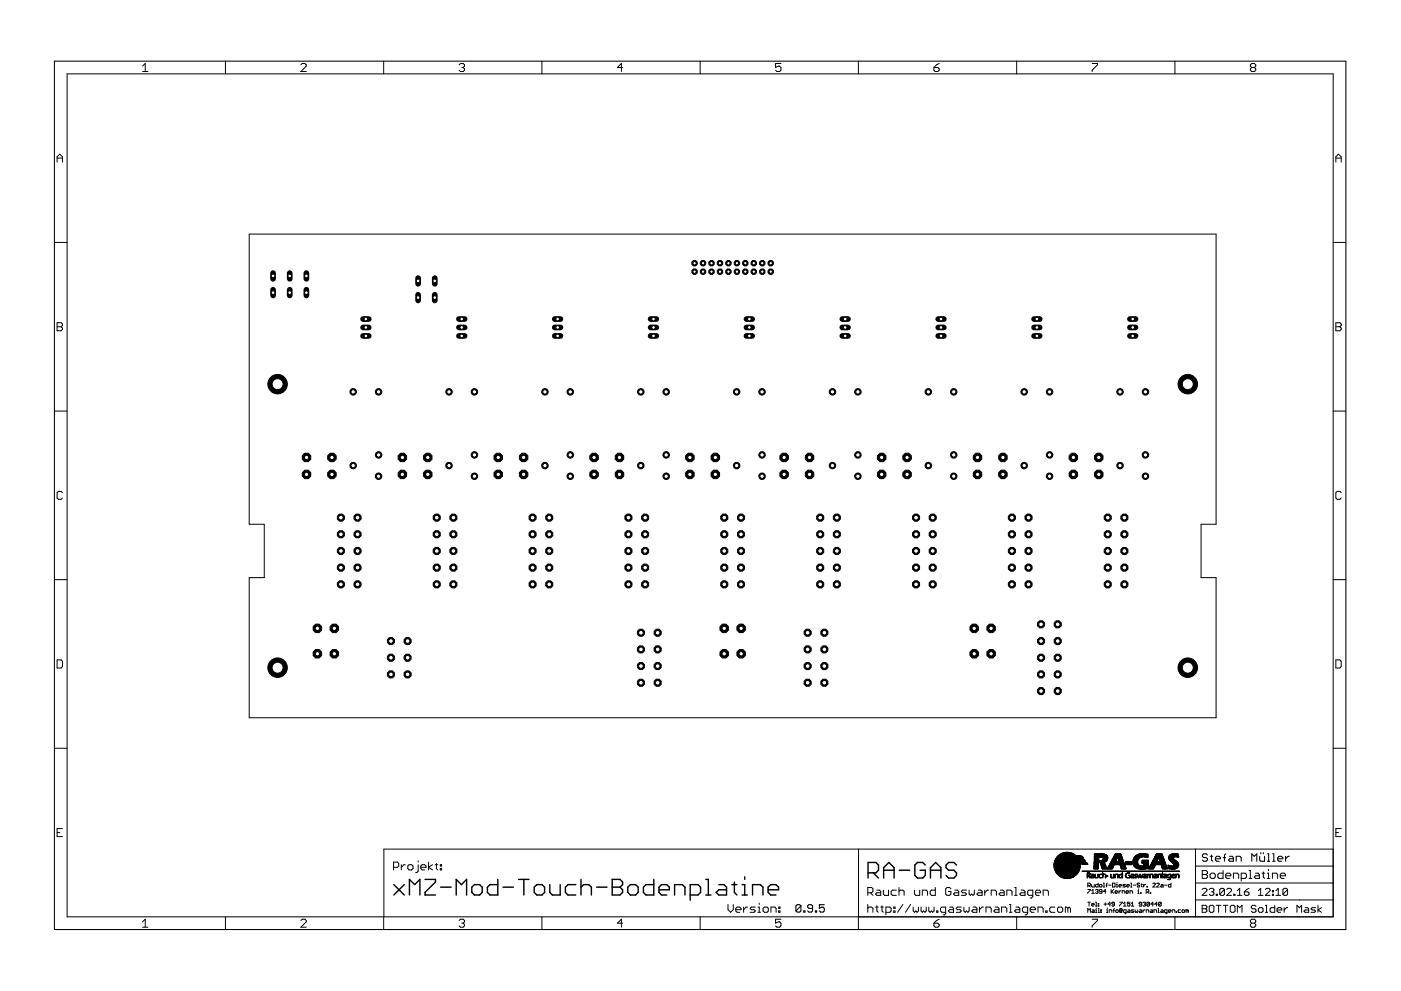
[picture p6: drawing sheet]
<svg xmlns="http://www.w3.org/2000/svg" width="420mm" height="297mm" viewBox="0 0 420 297" stroke-linecap="round" stroke-linejoin="round" font-family="sans-serif">
<circle cx="95.2" cy="188.3" r="1.38" fill="#000"/>
<circle cx="95.2" cy="188.3" r="1.38" fill="none" stroke="#000" stroke-width=".3"/>
<circle cx="95.2" cy="188.3" r=".66" fill="#fff"/>
<g fill="none" stroke="#000" stroke-width=".3">
<circle cx="95.2" cy="188.3" r=".66"/>
<circle cx="100.3" cy="188.3" r="1.38"/>
</g>
<circle cx="100.3" cy="188.3" r="1.38" fill="#000"/>
<circle cx="100.3" cy="188.3" r=".66" fill="#fff"/>
<g fill="none" stroke="#000" stroke-width=".3">
<circle cx="95.2" cy="196" r="1.38"/>
<circle cx="100.3" cy="188.3" r=".66"/>
</g>
<circle cx="95.2" cy="196" r="1.38" fill="#000"/>
<circle cx="95.2" cy="196" r=".66" fill="#fff"/>
<g fill="none" stroke="#000" stroke-width=".3">
<circle cx="95.2" cy="196" r=".66"/>
<circle cx="100.3" cy="196" r="1.38"/>
</g>
<circle cx="100.3" cy="196" r="1.38" fill="#000"/>
<circle cx="100.3" cy="196" r=".66" fill="#fff"/>
<g fill="none" stroke="#000" stroke-width=".3">
<circle cx="120.7" cy="142.2" r="1.38"/>
<circle cx="100.3" cy="196" r=".66"/>
</g>
<circle cx="120.7" cy="142.2" r="1.38" fill="#000"/>
<circle cx="120.7" cy="142.2" r=".66" fill="#fff"/>
<g fill="none" stroke="#000" stroke-width=".3">
<circle cx="120.7" cy="137.1" r="1.38"/>
<circle cx="120.7" cy="142.2" r=".66"/>
</g>
<circle cx="120.7" cy="137.1" r="1.38" fill="#000"/>
<circle cx="120.7" cy="137.1" r=".66" fill="#fff"/>
<g fill="none" stroke="#000" stroke-width=".3">
<circle cx="120.7" cy="137.1" r=".66"/>
<circle cx="128.3" cy="142.2" r="1.38"/>
</g>
<circle cx="128.3" cy="142.2" r="1.38" fill="#000"/>
<circle cx="128.3" cy="142.2" r=".66" fill="#fff"/>
<g fill="none" stroke="#000" stroke-width=".3">
<circle cx="128.3" cy="137.1" r="1.38"/>
<circle cx="128.3" cy="142.2" r=".66"/>
</g>
<circle cx="128.3" cy="137.1" r="1.38" fill="#000"/>
<circle cx="128.3" cy="137.1" r=".66" fill="#fff"/>
<g fill="none" stroke="#000" stroke-width=".3">
<circle cx="142.3" cy="117.5" r=".97"/>
<circle cx="128.3" cy="137.1" r=".66"/>
</g>
<circle cx="142.3" cy="117.5" r=".97" fill="#000"/>
<circle cx="142.3" cy="117.5" r=".66" fill="#fff"/>
<g fill="none" stroke="#000" stroke-width=".3">
<circle cx="134.7" cy="117.5" r=".97"/>
<circle cx="142.3" cy="117.5" r=".66"/>
</g>
<circle cx="134.7" cy="117.5" r=".97" fill="#000"/>
<circle cx="134.7" cy="117.5" r=".66" fill="#fff"/>
<g fill="none" stroke="#000" stroke-width=".3">
<circle cx="134.7" cy="117.5" r=".66"/>
<circle cx="142.3" cy="136.4" r=".97"/>
</g>
<circle cx="142.3" cy="136.4" r=".97" fill="#000"/>
<circle cx="142.3" cy="136.4" r=".66" fill="#fff"/>
<g fill="none" stroke="#000" stroke-width=".3">
<circle cx="134.7" cy="139.6" r=".97"/>
<circle cx="142.3" cy="136.4" r=".66"/>
</g>
<circle cx="134.7" cy="139.6" r=".97" fill="#000"/>
<circle cx="134.7" cy="139.6" r=".66" fill="#fff"/>
<g fill="none" stroke="#000" stroke-width=".3">
<circle cx="134.7" cy="139.6" r=".66"/>
<circle cx="142.3" cy="142.7" r=".97"/>
</g>
<circle cx="142.3" cy="142.7" r=".97" fill="#000"/>
<circle cx="142.3" cy="142.7" r=".66" fill="#fff"/>
<g fill="none" stroke="#000" stroke-width=".3">
<circle cx="142.3" cy="142.7" r=".66"/>
<circle cx="131" cy="165.1" r="1.15"/>
</g>
<circle cx="131" cy="165.1" r="1.15" fill="#000"/>
<circle cx="131" cy="165.1" r=".7" fill="#fff"/>
<g fill="none" stroke="#000" stroke-width=".3">
<circle cx="131" cy="165.1" r=".7"/>
<circle cx="136" cy="165.1" r="1.15"/>
</g>
<circle cx="136" cy="165.1" r="1.15" fill="#000"/>
<circle cx="136" cy="165.1" r=".7" fill="#fff"/>
<g fill="none" stroke="#000" stroke-width=".3">
<circle cx="131" cy="170.1" r="1.15"/>
<circle cx="136" cy="165.1" r=".7"/>
</g>
<circle cx="131" cy="170.1" r="1.15" fill="#000"/>
<circle cx="131" cy="170.1" r=".7" fill="#fff"/>
<g fill="none" stroke="#000" stroke-width=".3">
<circle cx="131" cy="170.1" r=".7"/>
<circle cx="136" cy="170.1" r="1.15"/>
</g>
<circle cx="136" cy="170.1" r="1.15" fill="#000"/>
<circle cx="136" cy="170.1" r=".7" fill="#fff"/>
<g fill="none" stroke="#000" stroke-width=".3">
<circle cx="131" cy="160.1" r="1.15"/>
<circle cx="136" cy="170.1" r=".7"/>
</g>
<circle cx="131" cy="160.1" r="1.15" fill="#000"/>
<circle cx="131" cy="160.1" r=".7" fill="#fff"/>
<g fill="none" stroke="#000" stroke-width=".3">
<circle cx="131" cy="160.1" r=".7"/>
<circle cx="136" cy="160.1" r="1.15"/>
</g>
<circle cx="136" cy="160.1" r="1.15" fill="#000"/>
<circle cx="136" cy="160.1" r=".7" fill="#fff"/>
<g fill="none" stroke="#000" stroke-width=".3">
<circle cx="131" cy="155.2" r="1.15"/>
<circle cx="136" cy="160.1" r=".7"/>
</g>
<circle cx="131" cy="155.2" r="1.15" fill="#000"/>
<circle cx="131" cy="155.2" r=".7" fill="#fff"/>
<g fill="none" stroke="#000" stroke-width=".3">
<circle cx="131" cy="155.2" r=".7"/>
<circle cx="136" cy="155.2" r="1.15"/>
</g>
<circle cx="136" cy="155.2" r="1.15" fill="#000"/>
<circle cx="136" cy="155.2" r=".7" fill="#fff"/>
<g fill="none" stroke="#000" stroke-width=".3">
<circle cx="136" cy="155.2" r=".7"/>
<circle cx="131" cy="175.2" r="1.15"/>
</g>
<circle cx="131" cy="175.2" r="1.15" fill="#000"/>
<circle cx="131" cy="175.2" r=".7" fill="#fff"/>
<g fill="none" stroke="#000" stroke-width=".3">
<circle cx="131" cy="175.2" r=".7"/>
<circle cx="136" cy="175.2" r="1.15"/>
</g>
<circle cx="136" cy="175.2" r="1.15" fill="#000"/>
<circle cx="136" cy="175.2" r=".7" fill="#fff"/>
<g fill="none" stroke="#000" stroke-width=".3">
<circle cx="136" cy="175.2" r=".7"/>
<circle cx="192.2" cy="194.6" r="1.15"/>
</g>
<circle cx="192.2" cy="194.6" r="1.15" fill="#000"/>
<circle cx="192.2" cy="194.6" r=".7" fill="#fff"/>
<g fill="none" stroke="#000" stroke-width=".3">
<circle cx="192.2" cy="194.6" r=".7"/>
<circle cx="197.2" cy="194.6" r="1.15"/>
</g>
<circle cx="197.2" cy="194.6" r="1.15" fill="#000"/>
<circle cx="197.2" cy="194.6" r=".7" fill="#fff"/>
<g fill="none" stroke="#000" stroke-width=".3">
<circle cx="192.2" cy="199.6" r="1.15"/>
<circle cx="197.2" cy="194.6" r=".7"/>
</g>
<circle cx="192.2" cy="199.6" r="1.15" fill="#000"/>
<circle cx="192.2" cy="199.6" r=".7" fill="#fff"/>
<g fill="none" stroke="#000" stroke-width=".3">
<circle cx="192.2" cy="199.6" r=".7"/>
<circle cx="197.2" cy="199.6" r="1.15"/>
</g>
<circle cx="197.2" cy="199.6" r="1.15" fill="#000"/>
<circle cx="197.2" cy="199.6" r=".7" fill="#fff"/>
<g fill="none" stroke="#000" stroke-width=".3">
<circle cx="192.2" cy="189.7" r="1.15"/>
<circle cx="197.2" cy="199.6" r=".7"/>
</g>
<circle cx="192.2" cy="189.7" r="1.15" fill="#000"/>
<circle cx="192.2" cy="189.7" r=".7" fill="#fff"/>
<g fill="none" stroke="#000" stroke-width=".3">
<circle cx="192.2" cy="189.7" r=".7"/>
<circle cx="197.2" cy="189.7" r="1.15"/>
</g>
<circle cx="197.2" cy="189.7" r="1.15" fill="#000"/>
<circle cx="197.2" cy="189.7" r=".7" fill="#fff"/>
<g fill="none" stroke="#000" stroke-width=".3">
<circle cx="197.2" cy="189.7" r=".7"/>
<circle cx="192.2" cy="204.6" r="1.15"/>
</g>
<circle cx="192.2" cy="204.6" r="1.15" fill="#000"/>
<circle cx="192.2" cy="204.6" r=".7" fill="#fff"/>
<g fill="none" stroke="#000" stroke-width=".3">
<circle cx="192.2" cy="204.6" r=".7"/>
<circle cx="197.2" cy="204.6" r="1.15"/>
</g>
<circle cx="197.2" cy="204.6" r="1.15" fill="#000"/>
<circle cx="197.2" cy="204.6" r=".7" fill="#fff"/>
<g fill="none" stroke="#000" stroke-width=".3">
<circle cx="117.2" cy="197.1" r="1.15"/>
<circle cx="197.2" cy="204.6" r=".7"/>
</g>
<circle cx="117.2" cy="197.1" r="1.15" fill="#000"/>
<circle cx="117.2" cy="197.1" r=".7" fill="#fff"/>
<g fill="none" stroke="#000" stroke-width=".3">
<circle cx="117.2" cy="197.1" r=".7"/>
<circle cx="122.2" cy="197.1" r="1.15"/>
</g>
<circle cx="122.2" cy="197.1" r="1.15" fill="#000"/>
<circle cx="122.2" cy="197.1" r=".7" fill="#fff"/>
<g fill="none" stroke="#000" stroke-width=".3">
<circle cx="117.2" cy="192.2" r="1.15"/>
<circle cx="122.2" cy="197.1" r=".7"/>
</g>
<circle cx="117.2" cy="192.2" r="1.15" fill="#000"/>
<circle cx="117.2" cy="192.2" r=".7" fill="#fff"/>
<g fill="none" stroke="#000" stroke-width=".3">
<circle cx="117.2" cy="192.2" r=".7"/>
<circle cx="122.2" cy="192.2" r="1.15"/>
</g>
<circle cx="122.2" cy="192.2" r="1.15" fill="#000"/>
<circle cx="122.2" cy="192.2" r=".7" fill="#fff"/>
<g fill="none" stroke="#000" stroke-width=".3">
<circle cx="122.2" cy="192.2" r=".7"/>
<circle cx="117.2" cy="202.1" r="1.15"/>
</g>
<circle cx="117.2" cy="202.1" r="1.15" fill="#000"/>
<circle cx="117.2" cy="202.1" r=".7" fill="#fff"/>
<g fill="none" stroke="#000" stroke-width=".3">
<circle cx="117.2" cy="202.1" r=".7"/>
<circle cx="122.2" cy="202.1" r="1.15"/>
</g>
<circle cx="122.2" cy="202.1" r="1.15" fill="#000"/>
<circle cx="122.2" cy="202.1" r=".7" fill="#fff"/>
<g fill="none" stroke="#000" stroke-width=".3">
<circle cx="208.3" cy="81.4" r=".87"/>
<circle cx="122.2" cy="202.1" r=".7"/>
</g>
<circle cx="208.3" cy="81.4" r=".87" fill="#000"/>
<circle cx="208.3" cy="81.4" r=".51" fill="#fff"/>
<g fill="none" stroke="#000" stroke-width=".3">
<circle cx="208.3" cy="78.9" r=".87"/>
<circle cx="208.3" cy="81.4" r=".51"/>
</g>
<circle cx="208.3" cy="78.9" r=".87" fill="#000"/>
<circle cx="208.3" cy="78.9" r=".51" fill="#fff"/>
<g fill="none" stroke="#000" stroke-width=".3">
<circle cx="208.3" cy="78.9" r=".51"/>
<circle cx="210.8" cy="81.4" r=".87"/>
</g>
<circle cx="210.8" cy="81.4" r=".87" fill="#000"/>
<circle cx="210.8" cy="81.4" r=".51" fill="#fff"/>
<g fill="none" stroke="#000" stroke-width=".3">
<circle cx="210.8" cy="78.9" r=".87"/>
<circle cx="210.8" cy="81.4" r=".51"/>
</g>
<circle cx="210.8" cy="78.9" r=".87" fill="#000"/>
<circle cx="210.8" cy="78.9" r=".51" fill="#fff"/>
<g fill="none" stroke="#000" stroke-width=".3">
<circle cx="210.8" cy="78.9" r=".51"/>
<circle cx="213.4" cy="81.4" r=".87"/>
</g>
<circle cx="213.4" cy="81.4" r=".87" fill="#000"/>
<circle cx="213.4" cy="81.4" r=".51" fill="#fff"/>
<g fill="none" stroke="#000" stroke-width=".3">
<circle cx="213.4" cy="78.9" r=".87"/>
<circle cx="213.4" cy="81.4" r=".51"/>
</g>
<circle cx="213.4" cy="78.9" r=".87" fill="#000"/>
<circle cx="213.4" cy="78.9" r=".51" fill="#fff"/>
<g fill="none" stroke="#000" stroke-width=".3">
<circle cx="213.4" cy="78.9" r=".51"/>
<circle cx="215.9" cy="81.4" r=".87"/>
</g>
<circle cx="215.9" cy="81.4" r=".87" fill="#000"/>
<circle cx="215.9" cy="81.4" r=".51" fill="#fff"/>
<g fill="none" stroke="#000" stroke-width=".3">
<circle cx="215.9" cy="78.9" r=".87"/>
<circle cx="215.9" cy="81.4" r=".51"/>
</g>
<circle cx="215.9" cy="78.9" r=".87" fill="#000"/>
<circle cx="215.9" cy="78.9" r=".51" fill="#fff"/>
<g fill="none" stroke="#000" stroke-width=".3">
<circle cx="215.9" cy="78.9" r=".51"/>
<circle cx="218.5" cy="81.4" r=".87"/>
</g>
<circle cx="218.5" cy="81.4" r=".87" fill="#000"/>
<circle cx="218.5" cy="81.4" r=".51" fill="#fff"/>
<g fill="none" stroke="#000" stroke-width=".3">
<circle cx="218.5" cy="78.9" r=".87"/>
<circle cx="218.5" cy="81.4" r=".51"/>
</g>
<circle cx="218.5" cy="78.9" r=".87" fill="#000"/>
<circle cx="218.5" cy="78.9" r=".51" fill="#fff"/>
<g fill="none" stroke="#000" stroke-width=".3">
<circle cx="218.5" cy="78.9" r=".51"/>
<circle cx="221" cy="81.4" r=".87"/>
</g>
<circle cx="221" cy="81.4" r=".87" fill="#000"/>
<circle cx="221" cy="81.4" r=".51" fill="#fff"/>
<g fill="none" stroke="#000" stroke-width=".3">
<circle cx="221" cy="78.9" r=".87"/>
<circle cx="221" cy="81.4" r=".51"/>
</g>
<circle cx="221" cy="78.9" r=".87" fill="#000"/>
<circle cx="221" cy="78.9" r=".51" fill="#fff"/>
<g fill="none" stroke="#000" stroke-width=".3">
<circle cx="221" cy="78.9" r=".51"/>
<circle cx="223.5" cy="81.4" r=".87"/>
</g>
<circle cx="223.5" cy="81.4" r=".87" fill="#000"/>
<circle cx="223.5" cy="81.4" r=".51" fill="#fff"/>
<g fill="none" stroke="#000" stroke-width=".3">
<circle cx="223.5" cy="78.9" r=".87"/>
<circle cx="223.5" cy="81.4" r=".51"/>
</g>
<circle cx="223.5" cy="78.9" r=".87" fill="#000"/>
<circle cx="223.5" cy="78.9" r=".51" fill="#fff"/>
<g fill="none" stroke="#000" stroke-width=".3">
<circle cx="223.5" cy="78.9" r=".51"/>
<circle cx="226.1" cy="81.4" r=".87"/>
</g>
<circle cx="226.1" cy="81.4" r=".87" fill="#000"/>
<circle cx="226.1" cy="81.4" r=".51" fill="#fff"/>
<g fill="none" stroke="#000" stroke-width=".3">
<circle cx="226.1" cy="78.9" r=".87"/>
<circle cx="226.1" cy="81.4" r=".51"/>
</g>
<circle cx="226.1" cy="78.9" r=".87" fill="#000"/>
<circle cx="226.1" cy="78.9" r=".51" fill="#fff"/>
<g fill="none" stroke="#000" stroke-width=".3">
<circle cx="226.1" cy="78.9" r=".51"/>
<circle cx="228.6" cy="81.4" r=".87"/>
</g>
<circle cx="228.6" cy="81.4" r=".87" fill="#000"/>
<circle cx="228.6" cy="81.4" r=".51" fill="#fff"/>
<g fill="none" stroke="#000" stroke-width=".3">
<circle cx="228.6" cy="78.9" r=".87"/>
<circle cx="228.6" cy="81.4" r=".51"/>
</g>
<circle cx="228.6" cy="78.9" r=".87" fill="#000"/>
<circle cx="228.6" cy="78.9" r=".51" fill="#fff"/>
<g fill="none" stroke="#000" stroke-width=".3">
<circle cx="228.6" cy="78.9" r=".51"/>
<circle cx="231.1" cy="81.4" r=".87"/>
</g>
<circle cx="231.1" cy="81.4" r=".87" fill="#000"/>
<circle cx="231.1" cy="81.4" r=".51" fill="#fff"/>
<g fill="none" stroke="#000" stroke-width=".3">
<circle cx="231.1" cy="78.9" r=".87"/>
<circle cx="231.1" cy="81.4" r=".51"/>
</g>
<circle cx="231.1" cy="78.9" r=".87" fill="#000"/>
<circle cx="231.1" cy="78.9" r=".51" fill="#fff"/>
<g fill="none" stroke="#000" stroke-width=".3">
<circle cx="231.1" cy="78.9" r=".51"/>
<circle cx="149.4" cy="142.2" r="1.38"/>
</g>
<circle cx="149.4" cy="142.2" r="1.38" fill="#000"/>
<circle cx="149.4" cy="142.2" r=".66" fill="#fff"/>
<g fill="none" stroke="#000" stroke-width=".3">
<circle cx="149.4" cy="137.1" r="1.38"/>
<circle cx="149.4" cy="142.2" r=".66"/>
</g>
<circle cx="149.4" cy="137.1" r="1.38" fill="#000"/>
<circle cx="149.4" cy="137.1" r=".66" fill="#fff"/>
<g fill="none" stroke="#000" stroke-width=".3">
<circle cx="149.4" cy="137.1" r=".66"/>
<circle cx="157" cy="142.2" r="1.38"/>
</g>
<circle cx="157" cy="142.2" r="1.38" fill="#000"/>
<circle cx="157" cy="142.2" r=".66" fill="#fff"/>
<g fill="none" stroke="#000" stroke-width=".3">
<circle cx="157" cy="137.1" r="1.38"/>
<circle cx="157" cy="142.2" r=".66"/>
</g>
<circle cx="157" cy="137.1" r="1.38" fill="#000"/>
<circle cx="157" cy="137.1" r=".66" fill="#fff"/>
<g fill="none" stroke="#000" stroke-width=".3">
<circle cx="171" cy="117.5" r=".97"/>
<circle cx="157" cy="137.1" r=".66"/>
</g>
<circle cx="171" cy="117.5" r=".97" fill="#000"/>
<circle cx="171" cy="117.5" r=".66" fill="#fff"/>
<g fill="none" stroke="#000" stroke-width=".3">
<circle cx="163.4" cy="117.5" r=".97"/>
<circle cx="171" cy="117.5" r=".66"/>
</g>
<circle cx="163.4" cy="117.5" r=".97" fill="#000"/>
<circle cx="163.4" cy="117.5" r=".66" fill="#fff"/>
<g fill="none" stroke="#000" stroke-width=".3">
<circle cx="163.4" cy="117.5" r=".66"/>
<circle cx="171" cy="136.4" r=".97"/>
</g>
<circle cx="171" cy="136.4" r=".97" fill="#000"/>
<circle cx="171" cy="136.4" r=".66" fill="#fff"/>
<g fill="none" stroke="#000" stroke-width=".3">
<circle cx="163.4" cy="139.6" r=".97"/>
<circle cx="171" cy="136.4" r=".66"/>
</g>
<circle cx="163.4" cy="139.6" r=".97" fill="#000"/>
<circle cx="163.4" cy="139.6" r=".66" fill="#fff"/>
<g fill="none" stroke="#000" stroke-width=".3">
<circle cx="163.4" cy="139.6" r=".66"/>
<circle cx="171" cy="142.7" r=".97"/>
</g>
<circle cx="171" cy="142.7" r=".97" fill="#000"/>
<circle cx="171" cy="142.7" r=".66" fill="#fff"/>
<g fill="none" stroke="#000" stroke-width=".3">
<circle cx="171" cy="142.7" r=".66"/>
<circle cx="159.7" cy="165.1" r="1.15"/>
</g>
<circle cx="159.7" cy="165.1" r="1.15" fill="#000"/>
<circle cx="159.7" cy="165.1" r=".7" fill="#fff"/>
<g fill="none" stroke="#000" stroke-width=".3">
<circle cx="159.7" cy="165.1" r=".7"/>
<circle cx="164.7" cy="165.1" r="1.15"/>
</g>
<circle cx="164.7" cy="165.1" r="1.15" fill="#000"/>
<circle cx="164.7" cy="165.1" r=".7" fill="#fff"/>
<g fill="none" stroke="#000" stroke-width=".3">
<circle cx="159.7" cy="170.1" r="1.15"/>
<circle cx="164.7" cy="165.1" r=".7"/>
</g>
<circle cx="159.7" cy="170.1" r="1.15" fill="#000"/>
<circle cx="159.7" cy="170.1" r=".7" fill="#fff"/>
<g fill="none" stroke="#000" stroke-width=".3">
<circle cx="159.7" cy="170.1" r=".7"/>
<circle cx="164.7" cy="170.1" r="1.15"/>
</g>
<circle cx="164.7" cy="170.1" r="1.15" fill="#000"/>
<circle cx="164.7" cy="170.1" r=".7" fill="#fff"/>
<g fill="none" stroke="#000" stroke-width=".3">
<circle cx="159.7" cy="160.1" r="1.15"/>
<circle cx="164.7" cy="170.1" r=".7"/>
</g>
<circle cx="159.7" cy="160.1" r="1.15" fill="#000"/>
<circle cx="159.7" cy="160.1" r=".7" fill="#fff"/>
<g fill="none" stroke="#000" stroke-width=".3">
<circle cx="159.7" cy="160.1" r=".7"/>
<circle cx="164.7" cy="160.1" r="1.15"/>
</g>
<circle cx="164.7" cy="160.1" r="1.15" fill="#000"/>
<circle cx="164.7" cy="160.1" r=".7" fill="#fff"/>
<g fill="none" stroke="#000" stroke-width=".3">
<circle cx="159.7" cy="155.2" r="1.15"/>
<circle cx="164.7" cy="160.1" r=".7"/>
</g>
<circle cx="159.7" cy="155.2" r="1.15" fill="#000"/>
<circle cx="159.7" cy="155.2" r=".7" fill="#fff"/>
<g fill="none" stroke="#000" stroke-width=".3">
<circle cx="159.7" cy="155.2" r=".7"/>
<circle cx="164.7" cy="155.2" r="1.15"/>
</g>
<circle cx="164.7" cy="155.2" r="1.15" fill="#000"/>
<circle cx="164.7" cy="155.2" r=".7" fill="#fff"/>
<g fill="none" stroke="#000" stroke-width=".3">
<circle cx="164.7" cy="155.2" r=".7"/>
<circle cx="159.7" cy="175.2" r="1.15"/>
</g>
<circle cx="159.7" cy="175.2" r="1.15" fill="#000"/>
<circle cx="159.7" cy="175.2" r=".7" fill="#fff"/>
<g fill="none" stroke="#000" stroke-width=".3">
<circle cx="159.7" cy="175.2" r=".7"/>
<circle cx="164.7" cy="175.2" r="1.15"/>
</g>
<circle cx="164.7" cy="175.2" r="1.15" fill="#000"/>
<circle cx="164.7" cy="175.2" r=".7" fill="#fff"/>
<g fill="none" stroke="#000" stroke-width=".3">
<circle cx="178.2" cy="142.2" r="1.38"/>
<circle cx="164.7" cy="175.2" r=".7"/>
</g>
<circle cx="178.2" cy="142.2" r="1.38" fill="#000"/>
<circle cx="178.2" cy="142.2" r=".66" fill="#fff"/>
<g fill="none" stroke="#000" stroke-width=".3">
<circle cx="178.2" cy="137.1" r="1.38"/>
<circle cx="178.2" cy="142.2" r=".66"/>
</g>
<circle cx="178.2" cy="137.1" r="1.38" fill="#000"/>
<circle cx="178.2" cy="137.1" r=".66" fill="#fff"/>
<g fill="none" stroke="#000" stroke-width=".3">
<circle cx="178.2" cy="137.1" r=".66"/>
<circle cx="185.8" cy="142.2" r="1.38"/>
</g>
<circle cx="185.8" cy="142.2" r="1.38" fill="#000"/>
<circle cx="185.8" cy="142.2" r=".66" fill="#fff"/>
<g fill="none" stroke="#000" stroke-width=".3">
<circle cx="185.8" cy="137.1" r="1.38"/>
<circle cx="185.8" cy="142.2" r=".66"/>
</g>
<circle cx="185.8" cy="137.1" r="1.38" fill="#000"/>
<circle cx="185.8" cy="137.1" r=".66" fill="#fff"/>
<g fill="none" stroke="#000" stroke-width=".3">
<circle cx="199.8" cy="117.5" r=".97"/>
<circle cx="185.8" cy="137.1" r=".66"/>
</g>
<circle cx="199.8" cy="117.5" r=".97" fill="#000"/>
<circle cx="199.8" cy="117.5" r=".66" fill="#fff"/>
<g fill="none" stroke="#000" stroke-width=".3">
<circle cx="192.2" cy="117.5" r=".97"/>
<circle cx="199.8" cy="117.5" r=".66"/>
</g>
<circle cx="192.2" cy="117.5" r=".97" fill="#000"/>
<circle cx="192.2" cy="117.5" r=".66" fill="#fff"/>
<g fill="none" stroke="#000" stroke-width=".3">
<circle cx="192.2" cy="117.5" r=".66"/>
<circle cx="199.8" cy="136.4" r=".97"/>
</g>
<circle cx="199.8" cy="136.4" r=".97" fill="#000"/>
<circle cx="199.8" cy="136.4" r=".66" fill="#fff"/>
<g fill="none" stroke="#000" stroke-width=".3">
<circle cx="192.2" cy="139.6" r=".97"/>
<circle cx="199.8" cy="136.4" r=".66"/>
</g>
<circle cx="192.2" cy="139.6" r=".97" fill="#000"/>
<circle cx="192.2" cy="139.6" r=".66" fill="#fff"/>
<g fill="none" stroke="#000" stroke-width=".3">
<circle cx="192.2" cy="139.6" r=".66"/>
<circle cx="199.8" cy="142.7" r=".97"/>
</g>
<circle cx="199.8" cy="142.7" r=".97" fill="#000"/>
<circle cx="199.8" cy="142.7" r=".66" fill="#fff"/>
<g fill="none" stroke="#000" stroke-width=".3">
<circle cx="199.8" cy="142.7" r=".66"/>
<circle cx="188.5" cy="165.1" r="1.15"/>
</g>
<circle cx="188.5" cy="165.1" r="1.15" fill="#000"/>
<circle cx="188.5" cy="165.1" r=".7" fill="#fff"/>
<g fill="none" stroke="#000" stroke-width=".3">
<circle cx="188.5" cy="165.1" r=".7"/>
<circle cx="193.5" cy="165.1" r="1.15"/>
</g>
<circle cx="193.5" cy="165.1" r="1.15" fill="#000"/>
<circle cx="193.5" cy="165.1" r=".7" fill="#fff"/>
<g fill="none" stroke="#000" stroke-width=".3">
<circle cx="188.5" cy="170.1" r="1.15"/>
<circle cx="193.5" cy="165.1" r=".7"/>
</g>
<circle cx="188.5" cy="170.1" r="1.15" fill="#000"/>
<circle cx="188.5" cy="170.1" r=".7" fill="#fff"/>
<g fill="none" stroke="#000" stroke-width=".3">
<circle cx="188.5" cy="170.1" r=".7"/>
<circle cx="193.5" cy="170.1" r="1.15"/>
</g>
<circle cx="193.5" cy="170.1" r="1.15" fill="#000"/>
<circle cx="193.5" cy="170.1" r=".7" fill="#fff"/>
<g fill="none" stroke="#000" stroke-width=".3">
<circle cx="188.5" cy="160.1" r="1.15"/>
<circle cx="193.5" cy="170.1" r=".7"/>
</g>
<circle cx="188.5" cy="160.1" r="1.15" fill="#000"/>
<circle cx="188.5" cy="160.1" r=".7" fill="#fff"/>
<g fill="none" stroke="#000" stroke-width=".3">
<circle cx="188.5" cy="160.1" r=".7"/>
<circle cx="193.5" cy="160.1" r="1.15"/>
</g>
<circle cx="193.5" cy="160.1" r="1.15" fill="#000"/>
<circle cx="193.5" cy="160.1" r=".7" fill="#fff"/>
<g fill="none" stroke="#000" stroke-width=".3">
<circle cx="188.5" cy="155.2" r="1.15"/>
<circle cx="193.5" cy="160.1" r=".7"/>
</g>
<circle cx="188.5" cy="155.2" r="1.15" fill="#000"/>
<circle cx="188.5" cy="155.2" r=".7" fill="#fff"/>
<g fill="none" stroke="#000" stroke-width=".3">
<circle cx="188.5" cy="155.2" r=".7"/>
<circle cx="193.5" cy="155.2" r="1.15"/>
</g>
<circle cx="193.5" cy="155.2" r="1.15" fill="#000"/>
<circle cx="193.5" cy="155.2" r=".7" fill="#fff"/>
<g fill="none" stroke="#000" stroke-width=".3">
<circle cx="193.5" cy="155.2" r=".7"/>
<circle cx="188.5" cy="175.2" r="1.15"/>
</g>
<circle cx="188.5" cy="175.2" r="1.15" fill="#000"/>
<circle cx="188.5" cy="175.2" r=".7" fill="#fff"/>
<g fill="none" stroke="#000" stroke-width=".3">
<circle cx="188.5" cy="175.2" r=".7"/>
<circle cx="193.5" cy="175.2" r="1.15"/>
</g>
<circle cx="193.5" cy="175.2" r="1.15" fill="#000"/>
<circle cx="193.5" cy="175.2" r=".7" fill="#fff"/>
<g fill="none" stroke="#000" stroke-width=".3">
<circle cx="206.9" cy="142.2" r="1.38"/>
<circle cx="193.5" cy="175.2" r=".7"/>
</g>
<circle cx="206.9" cy="142.2" r="1.38" fill="#000"/>
<circle cx="206.9" cy="142.2" r=".66" fill="#fff"/>
<g fill="none" stroke="#000" stroke-width=".3">
<circle cx="206.9" cy="137.1" r="1.38"/>
<circle cx="206.9" cy="142.2" r=".66"/>
</g>
<circle cx="206.9" cy="137.1" r="1.38" fill="#000"/>
<circle cx="206.9" cy="137.1" r=".66" fill="#fff"/>
<g fill="none" stroke="#000" stroke-width=".3">
<circle cx="206.9" cy="137.1" r=".66"/>
<circle cx="214.5" cy="142.2" r="1.38"/>
</g>
<circle cx="214.5" cy="142.2" r="1.38" fill="#000"/>
<circle cx="214.5" cy="142.2" r=".66" fill="#fff"/>
<g fill="none" stroke="#000" stroke-width=".3">
<circle cx="214.5" cy="137.1" r="1.38"/>
<circle cx="214.5" cy="142.2" r=".66"/>
</g>
<circle cx="214.5" cy="137.1" r="1.38" fill="#000"/>
<circle cx="214.5" cy="137.1" r=".66" fill="#fff"/>
<g fill="none" stroke="#000" stroke-width=".3">
<circle cx="228.5" cy="117.5" r=".97"/>
<circle cx="214.5" cy="137.1" r=".66"/>
</g>
<circle cx="228.5" cy="117.5" r=".97" fill="#000"/>
<circle cx="228.5" cy="117.5" r=".66" fill="#fff"/>
<g fill="none" stroke="#000" stroke-width=".3">
<circle cx="220.9" cy="117.5" r=".97"/>
<circle cx="228.5" cy="117.5" r=".66"/>
</g>
<circle cx="220.9" cy="117.5" r=".97" fill="#000"/>
<circle cx="220.9" cy="117.5" r=".66" fill="#fff"/>
<g fill="none" stroke="#000" stroke-width=".3">
<circle cx="220.9" cy="117.5" r=".66"/>
<circle cx="228.5" cy="136.4" r=".97"/>
</g>
<circle cx="228.5" cy="136.4" r=".97" fill="#000"/>
<circle cx="228.5" cy="136.4" r=".66" fill="#fff"/>
<g fill="none" stroke="#000" stroke-width=".3">
<circle cx="220.9" cy="139.6" r=".97"/>
<circle cx="228.5" cy="136.4" r=".66"/>
</g>
<circle cx="220.9" cy="139.6" r=".97" fill="#000"/>
<circle cx="220.9" cy="139.6" r=".66" fill="#fff"/>
<g fill="none" stroke="#000" stroke-width=".3">
<circle cx="220.9" cy="139.6" r=".66"/>
<circle cx="228.5" cy="142.7" r=".97"/>
</g>
<circle cx="228.5" cy="142.7" r=".97" fill="#000"/>
<circle cx="228.5" cy="142.7" r=".66" fill="#fff"/>
<g fill="none" stroke="#000" stroke-width=".3">
<circle cx="228.5" cy="142.7" r=".66"/>
<circle cx="217.2" cy="165.1" r="1.15"/>
</g>
<circle cx="217.2" cy="165.1" r="1.15" fill="#000"/>
<circle cx="217.2" cy="165.1" r=".7" fill="#fff"/>
<g fill="none" stroke="#000" stroke-width=".3">
<circle cx="217.2" cy="165.1" r=".7"/>
<circle cx="222.2" cy="165.1" r="1.15"/>
</g>
<circle cx="222.2" cy="165.1" r="1.15" fill="#000"/>
<circle cx="222.2" cy="165.1" r=".7" fill="#fff"/>
<g fill="none" stroke="#000" stroke-width=".3">
<circle cx="217.2" cy="170.1" r="1.15"/>
<circle cx="222.2" cy="165.1" r=".7"/>
</g>
<circle cx="217.2" cy="170.1" r="1.15" fill="#000"/>
<circle cx="217.2" cy="170.1" r=".7" fill="#fff"/>
<g fill="none" stroke="#000" stroke-width=".3">
<circle cx="217.2" cy="170.1" r=".7"/>
<circle cx="222.2" cy="170.1" r="1.15"/>
</g>
<circle cx="222.2" cy="170.1" r="1.15" fill="#000"/>
<circle cx="222.2" cy="170.1" r=".7" fill="#fff"/>
<g fill="none" stroke="#000" stroke-width=".3">
<circle cx="217.2" cy="160.1" r="1.15"/>
<circle cx="222.2" cy="170.1" r=".7"/>
</g>
<circle cx="217.2" cy="160.1" r="1.15" fill="#000"/>
<circle cx="217.2" cy="160.1" r=".7" fill="#fff"/>
<g fill="none" stroke="#000" stroke-width=".3">
<circle cx="217.2" cy="160.1" r=".7"/>
<circle cx="222.2" cy="160.1" r="1.15"/>
</g>
<circle cx="222.2" cy="160.1" r="1.15" fill="#000"/>
<circle cx="222.2" cy="160.1" r=".7" fill="#fff"/>
<g fill="none" stroke="#000" stroke-width=".3">
<circle cx="217.2" cy="155.2" r="1.15"/>
<circle cx="222.2" cy="160.1" r=".7"/>
</g>
<circle cx="217.2" cy="155.2" r="1.15" fill="#000"/>
<circle cx="217.2" cy="155.2" r=".7" fill="#fff"/>
<g fill="none" stroke="#000" stroke-width=".3">
<circle cx="217.2" cy="155.2" r=".7"/>
<circle cx="222.2" cy="155.2" r="1.15"/>
</g>
<circle cx="222.2" cy="155.2" r="1.15" fill="#000"/>
<circle cx="222.2" cy="155.2" r=".7" fill="#fff"/>
<g fill="none" stroke="#000" stroke-width=".3">
<circle cx="222.2" cy="155.2" r=".7"/>
<circle cx="217.2" cy="175.2" r="1.15"/>
</g>
<circle cx="217.2" cy="175.2" r="1.15" fill="#000"/>
<circle cx="217.2" cy="175.2" r=".7" fill="#fff"/>
<g fill="none" stroke="#000" stroke-width=".3">
<circle cx="217.2" cy="175.2" r=".7"/>
<circle cx="222.2" cy="175.2" r="1.15"/>
</g>
<circle cx="222.2" cy="175.2" r="1.15" fill="#000"/>
<circle cx="222.2" cy="175.2" r=".7" fill="#fff"/>
<g fill="none" stroke="#000" stroke-width=".3">
<circle cx="235.2" cy="142.2" r="1.38"/>
<circle cx="222.2" cy="175.2" r=".7"/>
</g>
<circle cx="235.2" cy="142.2" r="1.38" fill="#000"/>
<circle cx="235.2" cy="142.2" r=".66" fill="#fff"/>
<g fill="none" stroke="#000" stroke-width=".3">
<circle cx="235.2" cy="137.1" r="1.38"/>
<circle cx="235.2" cy="142.2" r=".66"/>
</g>
<circle cx="235.2" cy="137.1" r="1.38" fill="#000"/>
<circle cx="235.2" cy="137.1" r=".66" fill="#fff"/>
<g fill="none" stroke="#000" stroke-width=".3">
<circle cx="235.2" cy="137.1" r=".66"/>
<circle cx="242.8" cy="142.2" r="1.38"/>
</g>
<circle cx="242.8" cy="142.2" r="1.38" fill="#000"/>
<circle cx="242.8" cy="142.2" r=".66" fill="#fff"/>
<g fill="none" stroke="#000" stroke-width=".3">
<circle cx="242.8" cy="137.1" r="1.38"/>
<circle cx="242.8" cy="142.2" r=".66"/>
</g>
<circle cx="242.8" cy="137.1" r="1.38" fill="#000"/>
<circle cx="242.8" cy="137.1" r=".66" fill="#fff"/>
<g fill="none" stroke="#000" stroke-width=".3">
<circle cx="257.3" cy="117.5" r=".97"/>
<circle cx="242.8" cy="137.1" r=".66"/>
</g>
<circle cx="257.3" cy="117.5" r=".97" fill="#000"/>
<circle cx="257.3" cy="117.5" r=".66" fill="#fff"/>
<g fill="none" stroke="#000" stroke-width=".3">
<circle cx="249.7" cy="117.5" r=".97"/>
<circle cx="257.3" cy="117.5" r=".66"/>
</g>
<circle cx="249.7" cy="117.5" r=".97" fill="#000"/>
<circle cx="249.7" cy="117.5" r=".66" fill="#fff"/>
<g fill="none" stroke="#000" stroke-width=".3">
<circle cx="249.7" cy="117.5" r=".66"/>
<circle cx="257.3" cy="136.4" r=".97"/>
</g>
<circle cx="257.3" cy="136.4" r=".97" fill="#000"/>
<circle cx="257.3" cy="136.4" r=".66" fill="#fff"/>
<g fill="none" stroke="#000" stroke-width=".3">
<circle cx="249.7" cy="139.6" r=".97"/>
<circle cx="257.3" cy="136.4" r=".66"/>
</g>
<circle cx="249.7" cy="139.6" r=".97" fill="#000"/>
<circle cx="249.7" cy="139.6" r=".66" fill="#fff"/>
<g fill="none" stroke="#000" stroke-width=".3">
<circle cx="249.7" cy="139.6" r=".66"/>
<circle cx="257.3" cy="142.7" r=".97"/>
</g>
<circle cx="257.3" cy="142.7" r=".97" fill="#000"/>
<circle cx="257.3" cy="142.7" r=".66" fill="#fff"/>
<g fill="none" stroke="#000" stroke-width=".3">
<circle cx="257.3" cy="142.7" r=".66"/>
<circle cx="246" cy="165.1" r="1.15"/>
</g>
<circle cx="246" cy="165.1" r="1.15" fill="#000"/>
<circle cx="246" cy="165.1" r=".7" fill="#fff"/>
<g fill="none" stroke="#000" stroke-width=".3">
<circle cx="246" cy="165.1" r=".7"/>
<circle cx="251" cy="165.1" r="1.15"/>
</g>
<circle cx="251" cy="165.1" r="1.15" fill="#000"/>
<circle cx="251" cy="165.1" r=".7" fill="#fff"/>
<g fill="none" stroke="#000" stroke-width=".3">
<circle cx="246" cy="170.1" r="1.15"/>
<circle cx="251" cy="165.1" r=".7"/>
</g>
<circle cx="246" cy="170.1" r="1.15" fill="#000"/>
<circle cx="246" cy="170.1" r=".7" fill="#fff"/>
<g fill="none" stroke="#000" stroke-width=".3">
<circle cx="246" cy="170.1" r=".7"/>
<circle cx="251" cy="170.1" r="1.15"/>
</g>
<circle cx="251" cy="170.1" r="1.15" fill="#000"/>
<circle cx="251" cy="170.1" r=".7" fill="#fff"/>
<g fill="none" stroke="#000" stroke-width=".3">
<circle cx="246" cy="160.1" r="1.15"/>
<circle cx="251" cy="170.1" r=".7"/>
</g>
<circle cx="246" cy="160.1" r="1.15" fill="#000"/>
<circle cx="246" cy="160.1" r=".7" fill="#fff"/>
<g fill="none" stroke="#000" stroke-width=".3">
<circle cx="246" cy="160.1" r=".7"/>
<circle cx="251" cy="160.1" r="1.15"/>
</g>
<circle cx="251" cy="160.1" r="1.15" fill="#000"/>
<circle cx="251" cy="160.1" r=".7" fill="#fff"/>
<g fill="none" stroke="#000" stroke-width=".3">
<circle cx="246" cy="155.2" r="1.15"/>
<circle cx="251" cy="160.1" r=".7"/>
</g>
<circle cx="246" cy="155.2" r="1.15" fill="#000"/>
<circle cx="246" cy="155.2" r=".7" fill="#fff"/>
<g fill="none" stroke="#000" stroke-width=".3">
<circle cx="246" cy="155.2" r=".7"/>
<circle cx="251" cy="155.2" r="1.15"/>
</g>
<circle cx="251" cy="155.2" r="1.15" fill="#000"/>
<circle cx="251" cy="155.2" r=".7" fill="#fff"/>
<g fill="none" stroke="#000" stroke-width=".3">
<circle cx="251" cy="155.2" r=".7"/>
<circle cx="246" cy="175.2" r="1.15"/>
</g>
<circle cx="246" cy="175.2" r="1.15" fill="#000"/>
<circle cx="246" cy="175.2" r=".7" fill="#fff"/>
<g fill="none" stroke="#000" stroke-width=".3">
<circle cx="246" cy="175.2" r=".7"/>
<circle cx="251" cy="175.2" r="1.15"/>
</g>
<circle cx="251" cy="175.2" r="1.15" fill="#000"/>
<circle cx="251" cy="175.2" r=".7" fill="#fff"/>
<g fill="none" stroke="#000" stroke-width=".3">
<circle cx="264.4" cy="142.2" r="1.38"/>
<circle cx="251" cy="175.2" r=".7"/>
</g>
<circle cx="264.4" cy="142.2" r="1.38" fill="#000"/>
<circle cx="264.4" cy="142.2" r=".66" fill="#fff"/>
<g fill="none" stroke="#000" stroke-width=".3">
<circle cx="264.4" cy="137.1" r="1.38"/>
<circle cx="264.4" cy="142.2" r=".66"/>
</g>
<circle cx="264.4" cy="137.1" r="1.38" fill="#000"/>
<circle cx="264.4" cy="137.1" r=".66" fill="#fff"/>
<g fill="none" stroke="#000" stroke-width=".3">
<circle cx="264.4" cy="137.1" r=".66"/>
<circle cx="272" cy="142.2" r="1.38"/>
</g>
<circle cx="272" cy="142.2" r="1.38" fill="#000"/>
<circle cx="272" cy="142.2" r=".66" fill="#fff"/>
<g fill="none" stroke="#000" stroke-width=".3">
<circle cx="272" cy="137.1" r="1.38"/>
<circle cx="272" cy="142.2" r=".66"/>
</g>
<circle cx="272" cy="137.1" r="1.38" fill="#000"/>
<circle cx="272" cy="137.1" r=".66" fill="#fff"/>
<g fill="none" stroke="#000" stroke-width=".3">
<circle cx="286" cy="117.5" r=".97"/>
<circle cx="272" cy="137.1" r=".66"/>
</g>
<circle cx="286" cy="117.5" r=".97" fill="#000"/>
<circle cx="286" cy="117.5" r=".66" fill="#fff"/>
<g fill="none" stroke="#000" stroke-width=".3">
<circle cx="278.4" cy="117.5" r=".97"/>
<circle cx="286" cy="117.5" r=".66"/>
</g>
<circle cx="278.4" cy="117.5" r=".97" fill="#000"/>
<circle cx="278.4" cy="117.5" r=".66" fill="#fff"/>
<g fill="none" stroke="#000" stroke-width=".3">
<circle cx="278.4" cy="117.5" r=".66"/>
<circle cx="286" cy="136.4" r=".97"/>
</g>
<circle cx="286" cy="136.4" r=".97" fill="#000"/>
<circle cx="286" cy="136.4" r=".66" fill="#fff"/>
<g fill="none" stroke="#000" stroke-width=".3">
<circle cx="278.4" cy="139.6" r=".97"/>
<circle cx="286" cy="136.4" r=".66"/>
</g>
<circle cx="278.4" cy="139.6" r=".97" fill="#000"/>
<circle cx="278.4" cy="139.6" r=".66" fill="#fff"/>
<g fill="none" stroke="#000" stroke-width=".3">
<circle cx="278.4" cy="139.6" r=".66"/>
<circle cx="286" cy="142.7" r=".97"/>
</g>
<circle cx="286" cy="142.7" r=".97" fill="#000"/>
<circle cx="286" cy="142.7" r=".66" fill="#fff"/>
<g fill="none" stroke="#000" stroke-width=".3">
<circle cx="286" cy="142.7" r=".66"/>
<circle cx="274.7" cy="165.1" r="1.15"/>
</g>
<circle cx="274.7" cy="165.1" r="1.15" fill="#000"/>
<circle cx="274.7" cy="165.1" r=".7" fill="#fff"/>
<g fill="none" stroke="#000" stroke-width=".3">
<circle cx="274.7" cy="165.1" r=".7"/>
<circle cx="279.7" cy="165.1" r="1.15"/>
</g>
<circle cx="279.7" cy="165.1" r="1.15" fill="#000"/>
<circle cx="279.7" cy="165.1" r=".7" fill="#fff"/>
<g fill="none" stroke="#000" stroke-width=".3">
<circle cx="274.7" cy="170.1" r="1.15"/>
<circle cx="279.7" cy="165.1" r=".7"/>
</g>
<circle cx="274.7" cy="170.1" r="1.15" fill="#000"/>
<circle cx="274.7" cy="170.1" r=".7" fill="#fff"/>
<g fill="none" stroke="#000" stroke-width=".3">
<circle cx="274.7" cy="170.1" r=".7"/>
<circle cx="279.7" cy="170.1" r="1.15"/>
</g>
<circle cx="279.7" cy="170.1" r="1.15" fill="#000"/>
<circle cx="279.7" cy="170.1" r=".7" fill="#fff"/>
<g fill="none" stroke="#000" stroke-width=".3">
<circle cx="274.7" cy="160.1" r="1.15"/>
<circle cx="279.7" cy="170.1" r=".7"/>
</g>
<circle cx="274.7" cy="160.1" r="1.15" fill="#000"/>
<circle cx="274.7" cy="160.1" r=".7" fill="#fff"/>
<g fill="none" stroke="#000" stroke-width=".3">
<circle cx="274.7" cy="160.1" r=".7"/>
<circle cx="279.7" cy="160.1" r="1.15"/>
</g>
<circle cx="279.7" cy="160.1" r="1.15" fill="#000"/>
<circle cx="279.7" cy="160.1" r=".7" fill="#fff"/>
<g fill="none" stroke="#000" stroke-width=".3">
<circle cx="274.7" cy="155.2" r="1.15"/>
<circle cx="279.7" cy="160.1" r=".7"/>
</g>
<circle cx="274.7" cy="155.2" r="1.15" fill="#000"/>
<circle cx="274.7" cy="155.2" r=".7" fill="#fff"/>
<g fill="none" stroke="#000" stroke-width=".3">
<circle cx="274.7" cy="155.2" r=".7"/>
<circle cx="279.7" cy="155.2" r="1.15"/>
</g>
<circle cx="279.7" cy="155.2" r="1.15" fill="#000"/>
<circle cx="279.7" cy="155.2" r=".7" fill="#fff"/>
<g fill="none" stroke="#000" stroke-width=".3">
<circle cx="279.7" cy="155.2" r=".7"/>
<circle cx="274.7" cy="175.2" r="1.15"/>
</g>
<circle cx="274.7" cy="175.2" r="1.15" fill="#000"/>
<circle cx="274.7" cy="175.2" r=".7" fill="#fff"/>
<g fill="none" stroke="#000" stroke-width=".3">
<circle cx="274.7" cy="175.2" r=".7"/>
<circle cx="279.7" cy="175.2" r="1.15"/>
</g>
<circle cx="279.7" cy="175.2" r="1.15" fill="#000"/>
<circle cx="279.7" cy="175.2" r=".7" fill="#fff"/>
<g fill="none" stroke="#000" stroke-width=".3">
<circle cx="293.2" cy="142.2" r="1.38"/>
<circle cx="279.7" cy="175.2" r=".7"/>
</g>
<circle cx="293.2" cy="142.2" r="1.38" fill="#000"/>
<circle cx="293.2" cy="142.2" r=".66" fill="#fff"/>
<g fill="none" stroke="#000" stroke-width=".3">
<circle cx="293.2" cy="137.1" r="1.38"/>
<circle cx="293.2" cy="142.2" r=".66"/>
</g>
<circle cx="293.2" cy="137.1" r="1.38" fill="#000"/>
<circle cx="293.2" cy="137.1" r=".66" fill="#fff"/>
<g fill="none" stroke="#000" stroke-width=".3">
<circle cx="293.2" cy="137.1" r=".66"/>
<circle cx="300.8" cy="142.2" r="1.38"/>
</g>
<circle cx="300.8" cy="142.2" r="1.38" fill="#000"/>
<circle cx="300.8" cy="142.2" r=".66" fill="#fff"/>
<g fill="none" stroke="#000" stroke-width=".3">
<circle cx="300.8" cy="137.1" r="1.38"/>
<circle cx="300.8" cy="142.2" r=".66"/>
</g>
<circle cx="300.8" cy="137.1" r="1.38" fill="#000"/>
<circle cx="300.8" cy="137.1" r=".66" fill="#fff"/>
<g fill="none" stroke="#000" stroke-width=".3">
<circle cx="314.8" cy="117.5" r=".97"/>
<circle cx="300.8" cy="137.1" r=".66"/>
</g>
<circle cx="314.8" cy="117.5" r=".97" fill="#000"/>
<circle cx="314.8" cy="117.5" r=".66" fill="#fff"/>
<g fill="none" stroke="#000" stroke-width=".3">
<circle cx="307.1" cy="117.5" r=".97"/>
<circle cx="314.8" cy="117.5" r=".66"/>
</g>
<circle cx="307.1" cy="117.5" r=".97" fill="#000"/>
<circle cx="307.1" cy="117.5" r=".66" fill="#fff"/>
<g fill="none" stroke="#000" stroke-width=".3">
<circle cx="307.1" cy="117.5" r=".66"/>
<circle cx="314.8" cy="136.4" r=".97"/>
</g>
<circle cx="314.8" cy="136.4" r=".97" fill="#000"/>
<circle cx="314.8" cy="136.4" r=".66" fill="#fff"/>
<g fill="none" stroke="#000" stroke-width=".3">
<circle cx="307.1" cy="139.6" r=".97"/>
<circle cx="314.8" cy="136.4" r=".66"/>
</g>
<circle cx="307.1" cy="139.6" r=".97" fill="#000"/>
<circle cx="307.1" cy="139.6" r=".66" fill="#fff"/>
<g fill="none" stroke="#000" stroke-width=".3">
<circle cx="307.1" cy="139.6" r=".66"/>
<circle cx="314.8" cy="142.7" r=".97"/>
</g>
<circle cx="314.8" cy="142.7" r=".97" fill="#000"/>
<circle cx="314.8" cy="142.7" r=".66" fill="#fff"/>
<g fill="none" stroke="#000" stroke-width=".3">
<circle cx="314.8" cy="142.7" r=".66"/>
<circle cx="303.5" cy="165.1" r="1.15"/>
</g>
<circle cx="303.5" cy="165.1" r="1.15" fill="#000"/>
<circle cx="303.5" cy="165.1" r=".7" fill="#fff"/>
<g fill="none" stroke="#000" stroke-width=".3">
<circle cx="303.5" cy="165.1" r=".7"/>
<circle cx="308.5" cy="165.1" r="1.15"/>
</g>
<circle cx="308.5" cy="165.1" r="1.15" fill="#000"/>
<circle cx="308.5" cy="165.1" r=".7" fill="#fff"/>
<g fill="none" stroke="#000" stroke-width=".3">
<circle cx="303.5" cy="170.1" r="1.15"/>
<circle cx="308.5" cy="165.1" r=".7"/>
</g>
<circle cx="303.5" cy="170.1" r="1.15" fill="#000"/>
<circle cx="303.5" cy="170.1" r=".7" fill="#fff"/>
<g fill="none" stroke="#000" stroke-width=".3">
<circle cx="303.5" cy="170.1" r=".7"/>
<circle cx="308.5" cy="170.1" r="1.15"/>
</g>
<circle cx="308.5" cy="170.1" r="1.15" fill="#000"/>
<circle cx="308.5" cy="170.1" r=".7" fill="#fff"/>
<g fill="none" stroke="#000" stroke-width=".3">
<circle cx="303.5" cy="160.1" r="1.15"/>
<circle cx="308.5" cy="170.1" r=".7"/>
</g>
<circle cx="303.5" cy="160.1" r="1.15" fill="#000"/>
<circle cx="303.5" cy="160.1" r=".7" fill="#fff"/>
<g fill="none" stroke="#000" stroke-width=".3">
<circle cx="303.5" cy="160.1" r=".7"/>
<circle cx="308.5" cy="160.1" r="1.15"/>
</g>
<circle cx="308.5" cy="160.1" r="1.15" fill="#000"/>
<circle cx="308.5" cy="160.1" r=".7" fill="#fff"/>
<g fill="none" stroke="#000" stroke-width=".3">
<circle cx="303.5" cy="155.2" r="1.15"/>
<circle cx="308.5" cy="160.1" r=".7"/>
</g>
<circle cx="303.5" cy="155.2" r="1.15" fill="#000"/>
<circle cx="303.5" cy="155.2" r=".7" fill="#fff"/>
<g fill="none" stroke="#000" stroke-width=".3">
<circle cx="303.5" cy="155.2" r=".7"/>
<circle cx="308.5" cy="155.2" r="1.15"/>
</g>
<circle cx="308.5" cy="155.2" r="1.15" fill="#000"/>
<circle cx="308.5" cy="155.2" r=".7" fill="#fff"/>
<g fill="none" stroke="#000" stroke-width=".3">
<circle cx="308.5" cy="155.2" r=".7"/>
<circle cx="303.5" cy="175.2" r="1.15"/>
</g>
<circle cx="303.5" cy="175.2" r="1.15" fill="#000"/>
<circle cx="303.5" cy="175.2" r=".7" fill="#fff"/>
<g fill="none" stroke="#000" stroke-width=".3">
<circle cx="303.5" cy="175.2" r=".7"/>
<circle cx="308.5" cy="175.2" r="1.15"/>
</g>
<circle cx="308.5" cy="175.2" r="1.15" fill="#000"/>
<circle cx="308.5" cy="175.2" r=".7" fill="#fff"/>
<g fill="none" stroke="#000" stroke-width=".3">
<circle cx="321.9" cy="142.2" r="1.38"/>
<circle cx="308.5" cy="175.2" r=".7"/>
</g>
<circle cx="321.9" cy="142.2" r="1.38" fill="#000"/>
<circle cx="321.9" cy="142.2" r=".66" fill="#fff"/>
<g fill="none" stroke="#000" stroke-width=".3">
<circle cx="321.9" cy="137.1" r="1.38"/>
<circle cx="321.9" cy="142.2" r=".66"/>
</g>
<circle cx="321.9" cy="137.1" r="1.38" fill="#000"/>
<circle cx="321.9" cy="137.1" r=".66" fill="#fff"/>
<g fill="none" stroke="#000" stroke-width=".3">
<circle cx="321.9" cy="137.1" r=".66"/>
<circle cx="329.5" cy="142.2" r="1.38"/>
</g>
<circle cx="329.5" cy="142.2" r="1.38" fill="#000"/>
<circle cx="329.5" cy="142.2" r=".66" fill="#fff"/>
<g fill="none" stroke="#000" stroke-width=".3">
<circle cx="329.5" cy="137.1" r="1.38"/>
<circle cx="329.5" cy="142.2" r=".66"/>
</g>
<circle cx="329.5" cy="137.1" r="1.38" fill="#000"/>
<circle cx="329.5" cy="137.1" r=".66" fill="#fff"/>
<g fill="none" stroke="#000" stroke-width=".3">
<circle cx="343.5" cy="117.5" r=".97"/>
<circle cx="329.5" cy="137.1" r=".66"/>
</g>
<circle cx="343.5" cy="117.5" r=".97" fill="#000"/>
<circle cx="343.5" cy="117.5" r=".66" fill="#fff"/>
<g fill="none" stroke="#000" stroke-width=".3">
<circle cx="335.9" cy="117.5" r=".97"/>
<circle cx="343.5" cy="117.5" r=".66"/>
</g>
<circle cx="335.9" cy="117.5" r=".97" fill="#000"/>
<circle cx="335.9" cy="117.5" r=".66" fill="#fff"/>
<g fill="none" stroke="#000" stroke-width=".3">
<circle cx="335.9" cy="117.5" r=".66"/>
<circle cx="343.5" cy="136.4" r=".97"/>
</g>
<circle cx="343.5" cy="136.4" r=".97" fill="#000"/>
<circle cx="343.5" cy="136.4" r=".66" fill="#fff"/>
<g fill="none" stroke="#000" stroke-width=".3">
<circle cx="335.9" cy="139.6" r=".97"/>
<circle cx="343.5" cy="136.4" r=".66"/>
</g>
<circle cx="335.9" cy="139.6" r=".97" fill="#000"/>
<circle cx="335.9" cy="139.6" r=".66" fill="#fff"/>
<g fill="none" stroke="#000" stroke-width=".3">
<circle cx="335.9" cy="139.6" r=".66"/>
<circle cx="343.5" cy="142.7" r=".97"/>
</g>
<circle cx="343.5" cy="142.7" r=".97" fill="#000"/>
<circle cx="343.5" cy="142.7" r=".66" fill="#fff"/>
<g fill="none" stroke="#000" stroke-width=".3">
<circle cx="343.5" cy="142.7" r=".66"/>
<circle cx="332.2" cy="165.1" r="1.15"/>
</g>
<circle cx="332.2" cy="165.1" r="1.15" fill="#000"/>
<circle cx="332.2" cy="165.1" r=".7" fill="#fff"/>
<g fill="none" stroke="#000" stroke-width=".3">
<circle cx="332.2" cy="165.1" r=".7"/>
<circle cx="337.2" cy="165.1" r="1.15"/>
</g>
<circle cx="337.2" cy="165.1" r="1.15" fill="#000"/>
<circle cx="337.2" cy="165.1" r=".7" fill="#fff"/>
<g fill="none" stroke="#000" stroke-width=".3">
<circle cx="332.2" cy="170.1" r="1.15"/>
<circle cx="337.2" cy="165.1" r=".7"/>
</g>
<circle cx="332.2" cy="170.1" r="1.15" fill="#000"/>
<circle cx="332.2" cy="170.1" r=".7" fill="#fff"/>
<g fill="none" stroke="#000" stroke-width=".3">
<circle cx="332.2" cy="170.1" r=".7"/>
<circle cx="337.2" cy="170.1" r="1.15"/>
</g>
<circle cx="337.2" cy="170.1" r="1.15" fill="#000"/>
<circle cx="337.2" cy="170.1" r=".7" fill="#fff"/>
<g fill="none" stroke="#000" stroke-width=".3">
<circle cx="332.2" cy="160.1" r="1.15"/>
<circle cx="337.2" cy="170.1" r=".7"/>
</g>
<circle cx="332.2" cy="160.1" r="1.15" fill="#000"/>
<circle cx="332.2" cy="160.1" r=".7" fill="#fff"/>
<g fill="none" stroke="#000" stroke-width=".3">
<circle cx="332.2" cy="160.1" r=".7"/>
<circle cx="337.2" cy="160.1" r="1.15"/>
</g>
<circle cx="337.2" cy="160.1" r="1.15" fill="#000"/>
<circle cx="337.2" cy="160.1" r=".7" fill="#fff"/>
<g fill="none" stroke="#000" stroke-width=".3">
<circle cx="332.2" cy="155.2" r="1.15"/>
<circle cx="337.2" cy="160.1" r=".7"/>
</g>
<circle cx="332.2" cy="155.2" r="1.15" fill="#000"/>
<circle cx="332.2" cy="155.2" r=".7" fill="#fff"/>
<g fill="none" stroke="#000" stroke-width=".3">
<circle cx="332.2" cy="155.2" r=".7"/>
<circle cx="337.2" cy="155.2" r="1.15"/>
</g>
<circle cx="337.2" cy="155.2" r="1.15" fill="#000"/>
<circle cx="337.2" cy="155.2" r=".7" fill="#fff"/>
<g fill="none" stroke="#000" stroke-width=".3">
<circle cx="337.2" cy="155.2" r=".7"/>
<circle cx="332.2" cy="175.2" r="1.15"/>
</g>
<circle cx="332.2" cy="175.2" r="1.15" fill="#000"/>
<circle cx="332.2" cy="175.2" r=".7" fill="#fff"/>
<g fill="none" stroke="#000" stroke-width=".3">
<circle cx="332.2" cy="175.2" r=".7"/>
<circle cx="337.2" cy="175.2" r="1.15"/>
</g>
<circle cx="337.2" cy="175.2" r="1.15" fill="#000"/>
<circle cx="337.2" cy="175.2" r=".7" fill="#fff"/>
<g fill="none" stroke="#000" stroke-width=".3">
<circle cx="91.9" cy="142.2" r="1.38"/>
<circle cx="337.2" cy="175.2" r=".7"/>
</g>
<circle cx="91.9" cy="142.2" r="1.38" fill="#000"/>
<circle cx="91.9" cy="142.2" r=".66" fill="#fff"/>
<g fill="none" stroke="#000" stroke-width=".3">
<circle cx="91.9" cy="137.1" r="1.38"/>
<circle cx="91.9" cy="142.2" r=".66"/>
</g>
<circle cx="91.9" cy="137.1" r="1.38" fill="#000"/>
<circle cx="91.9" cy="137.1" r=".66" fill="#fff"/>
<g fill="none" stroke="#000" stroke-width=".3">
<circle cx="91.9" cy="137.1" r=".66"/>
<circle cx="99.5" cy="142.2" r="1.38"/>
</g>
<circle cx="99.5" cy="142.2" r="1.38" fill="#000"/>
<circle cx="99.5" cy="142.2" r=".66" fill="#fff"/>
<g fill="none" stroke="#000" stroke-width=".3">
<circle cx="99.5" cy="137.1" r="1.38"/>
<circle cx="99.5" cy="142.2" r=".66"/>
</g>
<circle cx="99.5" cy="137.1" r="1.38" fill="#000"/>
<circle cx="99.5" cy="137.1" r=".66" fill="#fff"/>
<g fill="none" stroke="#000" stroke-width=".3">
<circle cx="113.5" cy="117.5" r=".97"/>
<circle cx="99.5" cy="137.1" r=".66"/>
</g>
<circle cx="113.5" cy="117.5" r=".97" fill="#000"/>
<circle cx="113.5" cy="117.5" r=".66" fill="#fff"/>
<g fill="none" stroke="#000" stroke-width=".3">
<circle cx="105.9" cy="117.5" r=".97"/>
<circle cx="113.5" cy="117.5" r=".66"/>
</g>
<circle cx="105.9" cy="117.5" r=".97" fill="#000"/>
<circle cx="105.9" cy="117.5" r=".66" fill="#fff"/>
<g fill="none" stroke="#000" stroke-width=".3">
<circle cx="105.9" cy="117.5" r=".66"/>
<circle cx="113.5" cy="136.4" r=".97"/>
</g>
<circle cx="113.5" cy="136.4" r=".97" fill="#000"/>
<circle cx="113.5" cy="136.4" r=".66" fill="#fff"/>
<g fill="none" stroke="#000" stroke-width=".3">
<circle cx="105.9" cy="139.6" r=".97"/>
<circle cx="113.5" cy="136.4" r=".66"/>
</g>
<circle cx="105.9" cy="139.6" r=".97" fill="#000"/>
<circle cx="105.9" cy="139.6" r=".66" fill="#fff"/>
<g fill="none" stroke="#000" stroke-width=".3">
<circle cx="105.9" cy="139.6" r=".66"/>
<circle cx="113.5" cy="142.7" r=".97"/>
</g>
<circle cx="113.5" cy="142.7" r=".97" fill="#000"/>
<circle cx="113.5" cy="142.7" r=".66" fill="#fff"/>
<g fill="none" stroke="#000" stroke-width=".3">
<circle cx="113.5" cy="142.7" r=".66"/>
<circle cx="102.2" cy="165.1" r="1.15"/>
</g>
<circle cx="102.2" cy="165.1" r="1.15" fill="#000"/>
<circle cx="102.2" cy="165.1" r=".7" fill="#fff"/>
<g fill="none" stroke="#000" stroke-width=".3">
<circle cx="102.2" cy="165.1" r=".7"/>
<circle cx="107.2" cy="165.1" r="1.15"/>
</g>
<circle cx="107.2" cy="165.1" r="1.15" fill="#000"/>
<circle cx="107.2" cy="165.1" r=".7" fill="#fff"/>
<g fill="none" stroke="#000" stroke-width=".3">
<circle cx="102.2" cy="170.1" r="1.15"/>
<circle cx="107.2" cy="165.1" r=".7"/>
</g>
<circle cx="102.2" cy="170.1" r="1.15" fill="#000"/>
<circle cx="102.2" cy="170.1" r=".7" fill="#fff"/>
<g fill="none" stroke="#000" stroke-width=".3">
<circle cx="102.2" cy="170.1" r=".7"/>
<circle cx="107.2" cy="170.1" r="1.15"/>
</g>
<circle cx="107.2" cy="170.1" r="1.15" fill="#000"/>
<circle cx="107.2" cy="170.1" r=".7" fill="#fff"/>
<g fill="none" stroke="#000" stroke-width=".3">
<circle cx="102.2" cy="160.1" r="1.15"/>
<circle cx="107.2" cy="170.1" r=".7"/>
</g>
<circle cx="102.2" cy="160.1" r="1.15" fill="#000"/>
<circle cx="102.2" cy="160.1" r=".7" fill="#fff"/>
<g fill="none" stroke="#000" stroke-width=".3">
<circle cx="102.2" cy="160.1" r=".7"/>
<circle cx="107.2" cy="160.1" r="1.15"/>
</g>
<circle cx="107.2" cy="160.1" r="1.15" fill="#000"/>
<circle cx="107.2" cy="160.1" r=".7" fill="#fff"/>
<g fill="none" stroke="#000" stroke-width=".3">
<circle cx="102.2" cy="155.2" r="1.15"/>
<circle cx="107.2" cy="160.1" r=".7"/>
</g>
<circle cx="102.2" cy="155.2" r="1.15" fill="#000"/>
<circle cx="102.2" cy="155.2" r=".7" fill="#fff"/>
<g fill="none" stroke="#000" stroke-width=".3">
<circle cx="102.2" cy="155.2" r=".7"/>
<circle cx="107.2" cy="155.2" r="1.15"/>
</g>
<circle cx="107.2" cy="155.2" r="1.15" fill="#000"/>
<circle cx="107.2" cy="155.2" r=".7" fill="#fff"/>
<g fill="none" stroke="#000" stroke-width=".3">
<circle cx="107.2" cy="155.2" r=".7"/>
<circle cx="102.2" cy="175.2" r="1.15"/>
</g>
<circle cx="102.2" cy="175.2" r="1.15" fill="#000"/>
<circle cx="102.2" cy="175.2" r=".7" fill="#fff"/>
<g fill="none" stroke="#000" stroke-width=".3">
<circle cx="102.2" cy="175.2" r=".7"/>
<circle cx="107.2" cy="175.2" r="1.15"/>
</g>
<circle cx="107.2" cy="175.2" r="1.15" fill="#000"/>
<circle cx="107.2" cy="175.2" r=".7" fill="#fff"/>
<g fill="none" stroke="#000" stroke-width=".3">
<circle cx="107.2" cy="175.2" r=".7"/>
<circle cx="242.2" cy="194.6" r="1.15"/>
</g>
<circle cx="242.2" cy="194.6" r="1.15" fill="#000"/>
<circle cx="242.2" cy="194.6" r=".7" fill="#fff"/>
<g fill="none" stroke="#000" stroke-width=".3">
<circle cx="242.2" cy="194.6" r=".7"/>
<circle cx="247.2" cy="194.6" r="1.15"/>
</g>
<circle cx="247.2" cy="194.6" r="1.15" fill="#000"/>
<circle cx="247.2" cy="194.6" r=".7" fill="#fff"/>
<g fill="none" stroke="#000" stroke-width=".3">
<circle cx="242.2" cy="199.6" r="1.15"/>
<circle cx="247.2" cy="194.6" r=".7"/>
</g>
<circle cx="242.2" cy="199.6" r="1.15" fill="#000"/>
<circle cx="242.2" cy="199.6" r=".7" fill="#fff"/>
<g fill="none" stroke="#000" stroke-width=".3">
<circle cx="242.2" cy="199.6" r=".7"/>
<circle cx="247.2" cy="199.6" r="1.15"/>
</g>
<circle cx="247.2" cy="199.6" r="1.15" fill="#000"/>
<circle cx="247.2" cy="199.6" r=".7" fill="#fff"/>
<g fill="none" stroke="#000" stroke-width=".3">
<circle cx="242.2" cy="189.7" r="1.15"/>
<circle cx="247.2" cy="199.6" r=".7"/>
</g>
<circle cx="242.2" cy="189.7" r="1.15" fill="#000"/>
<circle cx="242.2" cy="189.7" r=".7" fill="#fff"/>
<g fill="none" stroke="#000" stroke-width=".3">
<circle cx="242.2" cy="189.7" r=".7"/>
<circle cx="247.2" cy="189.7" r="1.15"/>
</g>
<circle cx="247.2" cy="189.7" r="1.15" fill="#000"/>
<circle cx="247.2" cy="189.7" r=".7" fill="#fff"/>
<g fill="none" stroke="#000" stroke-width=".3">
<circle cx="247.2" cy="189.7" r=".7"/>
<circle cx="242.2" cy="204.6" r="1.15"/>
</g>
<circle cx="242.2" cy="204.6" r="1.15" fill="#000"/>
<circle cx="242.2" cy="204.6" r=".7" fill="#fff"/>
<g fill="none" stroke="#000" stroke-width=".3">
<circle cx="242.2" cy="204.6" r=".7"/>
<circle cx="247.2" cy="204.6" r="1.15"/>
</g>
<circle cx="247.2" cy="204.6" r="1.15" fill="#000"/>
<circle cx="247.2" cy="204.6" r=".7" fill="#fff"/>
<g fill="none" stroke="#000" stroke-width=".3">
<circle cx="217.2" cy="188.3" r="1.38"/>
<circle cx="247.2" cy="204.6" r=".7"/>
</g>
<circle cx="217.2" cy="188.3" r="1.38" fill="#000"/>
<circle cx="217.2" cy="188.3" r=".66" fill="#fff"/>
<g fill="none" stroke="#000" stroke-width=".3">
<circle cx="217.2" cy="188.3" r=".66"/>
<circle cx="222.3" cy="188.3" r="1.38"/>
</g>
<circle cx="222.3" cy="188.3" r="1.38" fill="#000"/>
<circle cx="222.3" cy="188.3" r=".66" fill="#fff"/>
<g fill="none" stroke="#000" stroke-width=".3">
<circle cx="217.2" cy="196" r="1.38"/>
<circle cx="222.3" cy="188.3" r=".66"/>
</g>
<circle cx="217.2" cy="196" r="1.38" fill="#000"/>
<circle cx="217.2" cy="196" r=".66" fill="#fff"/>
<g fill="none" stroke="#000" stroke-width=".3">
<circle cx="217.2" cy="196" r=".66"/>
<circle cx="222.3" cy="196" r="1.38"/>
</g>
<circle cx="222.3" cy="196" r="1.38" fill="#000"/>
<circle cx="222.3" cy="196" r=".66" fill="#fff"/>
<g fill="none" stroke="#000" stroke-width=".3">
<circle cx="222.3" cy="196" r=".66"/>
<circle cx="312.2" cy="197.1" r="1.15"/>
</g>
<circle cx="312.2" cy="197.1" r="1.15" fill="#000"/>
<circle cx="312.2" cy="197.1" r=".7" fill="#fff"/>
<g fill="none" stroke="#000" stroke-width=".3">
<circle cx="312.2" cy="197.1" r=".7"/>
<circle cx="317.2" cy="197.1" r="1.15"/>
</g>
<circle cx="317.2" cy="197.1" r="1.15" fill="#000"/>
<circle cx="317.2" cy="197.1" r=".7" fill="#fff"/>
<g fill="none" stroke="#000" stroke-width=".3">
<circle cx="317.2" cy="197.1" r=".7"/>
<circle cx="312.2" cy="202.1" r="1.15"/>
</g>
<circle cx="312.2" cy="202.1" r="1.15" fill="#000"/>
<circle cx="312.2" cy="202.1" r=".7" fill="#fff"/>
<g fill="none" stroke="#000" stroke-width=".3">
<circle cx="312.2" cy="202.1" r=".7"/>
<circle cx="317.2" cy="202.1" r="1.15"/>
</g>
<circle cx="317.2" cy="202.1" r="1.15" fill="#000"/>
<circle cx="317.2" cy="202.1" r=".7" fill="#fff"/>
<g fill="none" stroke="#000" stroke-width=".3">
<circle cx="312.2" cy="192.2" r="1.15"/>
<circle cx="317.2" cy="202.1" r=".7"/>
</g>
<circle cx="312.2" cy="192.2" r="1.15" fill="#000"/>
<circle cx="312.2" cy="192.2" r=".7" fill="#fff"/>
<g fill="none" stroke="#000" stroke-width=".3">
<circle cx="312.2" cy="192.2" r=".7"/>
<circle cx="317.2" cy="192.2" r="1.15"/>
</g>
<circle cx="317.2" cy="192.2" r="1.15" fill="#000"/>
<circle cx="317.2" cy="192.2" r=".7" fill="#fff"/>
<g fill="none" stroke="#000" stroke-width=".3">
<circle cx="312.2" cy="187.1" r="1.15"/>
<circle cx="317.2" cy="192.2" r=".7"/>
</g>
<circle cx="312.2" cy="187.1" r="1.15" fill="#000"/>
<circle cx="312.2" cy="187.1" r=".7" fill="#fff"/>
<g fill="none" stroke="#000" stroke-width=".3">
<circle cx="312.2" cy="187.1" r=".7"/>
<circle cx="317.2" cy="187.1" r="1.15"/>
</g>
<circle cx="317.2" cy="187.1" r="1.15" fill="#000"/>
<circle cx="317.2" cy="187.1" r=".7" fill="#fff"/>
<g fill="none" stroke="#000" stroke-width=".3">
<circle cx="317.2" cy="187.1" r=".7"/>
<circle cx="312.2" cy="207.1" r="1.15"/>
</g>
<circle cx="312.2" cy="207.1" r="1.15" fill="#000"/>
<circle cx="312.2" cy="207.1" r=".7" fill="#fff"/>
<g fill="none" stroke="#000" stroke-width=".3">
<circle cx="312.2" cy="207.1" r=".7"/>
<circle cx="317.2" cy="207.1" r="1.15"/>
</g>
<circle cx="317.2" cy="207.1" r="1.15" fill="#000"/>
<circle cx="317.2" cy="207.1" r=".7" fill="#fff"/>
<g fill="none" stroke="#000" stroke-width=".3">
<circle cx="292.2" cy="188.3" r="1.38"/>
<circle cx="317.2" cy="207.1" r=".7"/>
</g>
<circle cx="292.2" cy="188.3" r="1.38" fill="#000"/>
<circle cx="292.2" cy="188.3" r=".66" fill="#fff"/>
<g fill="none" stroke="#000" stroke-width=".3">
<circle cx="292.2" cy="188.3" r=".66"/>
<circle cx="297.2" cy="188.3" r="1.38"/>
</g>
<circle cx="297.2" cy="188.3" r="1.38" fill="#000"/>
<circle cx="297.2" cy="188.3" r=".66" fill="#fff"/>
<g fill="none" stroke="#000" stroke-width=".3">
<circle cx="292.2" cy="196" r="1.38"/>
<circle cx="297.2" cy="188.3" r=".66"/>
</g>
<circle cx="292.2" cy="196" r="1.38" fill="#000"/>
<circle cx="292.2" cy="196" r=".66" fill="#fff"/>
<g fill="none" stroke="#000" stroke-width=".3">
<circle cx="292.2" cy="196" r=".66"/>
<circle cx="297.2" cy="196" r="1.38"/>
</g>
<circle cx="297.2" cy="196" r="1.38" fill="#000"/>
<circle cx="297.2" cy="196" r=".66" fill="#fff"/>
<circle cx="297.2" cy="196" r=".66" fill="none" stroke="#000" stroke-width=".3"/>
<path d="M81.9 86.8v1.8" fill="none" stroke="#000" stroke-width="1.7"/>
<circle cx="81.9" cy="87.7" r=".55" fill="#fff"/>
<circle cx="81.9" cy="87.7" r=".55" fill="none" stroke="#000" stroke-width=".3"/>
<path d="M81.9 81.9v1.7" fill="none" stroke="#000" stroke-width="1.7"/>
<circle cx="81.9" cy="82.7" r=".55" fill="#fff"/>
<circle cx="81.9" cy="82.7" r=".55" fill="none" stroke="#000" stroke-width=".3"/>
<path d="M86.9 81.9v1.7" fill="none" stroke="#000" stroke-width="1.7"/>
<circle cx="86.9" cy="82.7" r=".55" fill="#fff"/>
<circle cx="86.9" cy="82.7" r=".55" fill="none" stroke="#000" stroke-width=".3"/>
<path d="M86.9 86.8v1.8" fill="none" stroke="#000" stroke-width="1.7"/>
<circle cx="86.9" cy="87.7" r=".55" fill="#fff"/>
<circle cx="86.9" cy="87.7" r=".55" fill="none" stroke="#000" stroke-width=".3"/>
<path d="M91.9 81.9v1.7" fill="none" stroke="#000" stroke-width="1.7"/>
<circle cx="91.9" cy="82.7" r=".55" fill="#fff"/>
<circle cx="91.9" cy="82.7" r=".55" fill="none" stroke="#000" stroke-width=".3"/>
<path d="M91.9 86.8v1.8" fill="none" stroke="#000" stroke-width="1.7"/>
<circle cx="91.9" cy="87.7" r=".55" fill="#fff"/>
<circle cx="91.9" cy="87.7" r=".55" fill="none" stroke="#000" stroke-width=".3"/>
<path d="M125.4 88.3v1.8" fill="none" stroke="#000" stroke-width="1.7"/>
<circle cx="125.4" cy="89.2" r=".55" fill="#fff"/>
<circle cx="125.4" cy="89.2" r=".55" fill="none" stroke="#000" stroke-width=".3"/>
<path d="M125.4 83.4v1.7" fill="none" stroke="#000" stroke-width="1.7"/>
<circle cx="125.4" cy="84.2" r=".55" fill="#fff"/>
<circle cx="125.4" cy="84.2" r=".55" fill="none" stroke="#000" stroke-width=".3"/>
<path d="M130.4 88.3v1.8" fill="none" stroke="#000" stroke-width="1.7"/>
<circle cx="130.4" cy="89.2" r=".55" fill="#fff"/>
<circle cx="130.4" cy="89.2" r=".55" fill="none" stroke="#000" stroke-width=".3"/>
<path d="M130.4 83.4v1.7" fill="none" stroke="#000" stroke-width="1.7"/>
<circle cx="130.4" cy="84.2" r=".55" fill="#fff"/>
<g fill="none" stroke="#000" stroke-width=".3">
<circle cx="130.4" cy="84.2" r=".55"/>
<circle cx="83.2" cy="200.1" r="2.92"/>
</g>
<circle cx="83.2" cy="200.1" r="2.92" fill="#000"/>
<circle cx="83.2" cy="200.1" r="1.65" fill="#fff"/>
<g fill="none" stroke="#000" stroke-width=".3">
<circle cx="83.2" cy="200.1" r="1.65"/>
<circle cx="356.2" cy="200.1" r="2.92"/>
</g>
<circle cx="356.2" cy="200.1" r="2.92" fill="#000"/>
<circle cx="356.2" cy="200.1" r="1.65" fill="#fff"/>
<g fill="none" stroke="#000" stroke-width=".3">
<circle cx="356.2" cy="115.1" r="2.92"/>
<circle cx="356.2" cy="200.1" r="1.65"/>
</g>
<circle cx="356.2" cy="115.1" r="2.92" fill="#000"/>
<circle cx="356.2" cy="115.1" r="1.65" fill="#fff"/>
<g fill="none" stroke="#000" stroke-width=".3">
<circle cx="83.2" cy="115.1" r="2.92"/>
<circle cx="356.2" cy="115.1" r="1.65"/>
</g>
<circle cx="83.2" cy="115.1" r="2.92" fill="#000"/>
<circle cx="83.2" cy="115.1" r="1.65" fill="#fff"/>
<circle cx="83.2" cy="115.1" r="1.65" fill="none" stroke="#000" stroke-width=".3"/>
<path d="M108.9 100.7h1.7" fill="none" stroke="#000" stroke-width="1.7"/>
<circle cx="109.7" cy="100.7" r=".55" fill="#fff"/>
<circle cx="109.7" cy="100.7" r=".55" fill="none" stroke="#000" stroke-width=".3"/>
<path d="M108.9 98.1h1.7" fill="none" stroke="#000" stroke-width="1.7"/>
<circle cx="109.7" cy="98.1" r=".55" fill="#fff"/>
<circle cx="109.7" cy="98.1" r=".55" fill="none" stroke="#000" stroke-width=".3"/>
<path d="M108.9 95.6h1.7" fill="none" stroke="#000" stroke-width="1.7"/>
<circle cx="109.7" cy="95.6" r=".55" fill="#fff"/>
<circle cx="109.7" cy="95.6" r=".55" fill="none" stroke="#000" stroke-width=".3"/>
<path d="M137.6 100.7h1.7" fill="none" stroke="#000" stroke-width="1.7"/>
<circle cx="138.5" cy="100.7" r=".55" fill="#fff"/>
<circle cx="138.5" cy="100.7" r=".55" fill="none" stroke="#000" stroke-width=".3"/>
<path d="M137.6 98.1h1.7" fill="none" stroke="#000" stroke-width="1.7"/>
<circle cx="138.5" cy="98.1" r=".55" fill="#fff"/>
<circle cx="138.5" cy="98.1" r=".55" fill="none" stroke="#000" stroke-width=".3"/>
<path d="M137.6 95.6h1.7" fill="none" stroke="#000" stroke-width="1.7"/>
<circle cx="138.5" cy="95.6" r=".55" fill="#fff"/>
<circle cx="138.5" cy="95.6" r=".55" fill="none" stroke="#000" stroke-width=".3"/>
<path d="M166.4 100.7h1.7" fill="none" stroke="#000" stroke-width="1.7"/>
<circle cx="167.2" cy="100.7" r=".55" fill="#fff"/>
<circle cx="167.2" cy="100.7" r=".55" fill="none" stroke="#000" stroke-width=".3"/>
<path d="M166.4 98.1h1.7" fill="none" stroke="#000" stroke-width="1.7"/>
<circle cx="167.2" cy="98.1" r=".55" fill="#fff"/>
<circle cx="167.2" cy="98.1" r=".55" fill="none" stroke="#000" stroke-width=".3"/>
<path d="M166.4 95.6h1.7" fill="none" stroke="#000" stroke-width="1.7"/>
<circle cx="167.2" cy="95.6" r=".55" fill="#fff"/>
<circle cx="167.2" cy="95.6" r=".55" fill="none" stroke="#000" stroke-width=".3"/>
<path d="M195.1 100.7h1.7" fill="none" stroke="#000" stroke-width="1.7"/>
<circle cx="196" cy="100.7" r=".55" fill="#fff"/>
<circle cx="196" cy="100.7" r=".55" fill="none" stroke="#000" stroke-width=".3"/>
<path d="M195.1 98.1h1.7" fill="none" stroke="#000" stroke-width="1.7"/>
<circle cx="196" cy="98.1" r=".55" fill="#fff"/>
<circle cx="196" cy="98.1" r=".55" fill="none" stroke="#000" stroke-width=".3"/>
<path d="M195.1 95.6h1.7" fill="none" stroke="#000" stroke-width="1.7"/>
<circle cx="196" cy="95.6" r=".55" fill="#fff"/>
<circle cx="196" cy="95.6" r=".55" fill="none" stroke="#000" stroke-width=".3"/>
<path d="M223.9 100.7h1.7" fill="none" stroke="#000" stroke-width="1.7"/>
<circle cx="224.7" cy="100.7" r=".55" fill="#fff"/>
<circle cx="224.7" cy="100.7" r=".55" fill="none" stroke="#000" stroke-width=".3"/>
<path d="M223.9 98.1h1.7" fill="none" stroke="#000" stroke-width="1.7"/>
<circle cx="224.7" cy="98.1" r=".55" fill="#fff"/>
<circle cx="224.7" cy="98.1" r=".55" fill="none" stroke="#000" stroke-width=".3"/>
<path d="M223.9 95.6h1.7" fill="none" stroke="#000" stroke-width="1.7"/>
<circle cx="224.7" cy="95.6" r=".55" fill="#fff"/>
<circle cx="224.7" cy="95.6" r=".55" fill="none" stroke="#000" stroke-width=".3"/>
<path d="M252.6 100.7h1.7" fill="none" stroke="#000" stroke-width="1.7"/>
<circle cx="253.5" cy="100.7" r=".55" fill="#fff"/>
<circle cx="253.5" cy="100.7" r=".55" fill="none" stroke="#000" stroke-width=".3"/>
<path d="M252.6 98.1h1.7" fill="none" stroke="#000" stroke-width="1.7"/>
<circle cx="253.5" cy="98.1" r=".55" fill="#fff"/>
<circle cx="253.5" cy="98.1" r=".55" fill="none" stroke="#000" stroke-width=".3"/>
<path d="M252.6 95.6h1.7" fill="none" stroke="#000" stroke-width="1.7"/>
<circle cx="253.5" cy="95.6" r=".55" fill="#fff"/>
<circle cx="253.5" cy="95.6" r=".55" fill="none" stroke="#000" stroke-width=".3"/>
<path d="M281.4 100.7h1.7" fill="none" stroke="#000" stroke-width="1.7"/>
<circle cx="282.2" cy="100.7" r=".55" fill="#fff"/>
<circle cx="282.2" cy="100.7" r=".55" fill="none" stroke="#000" stroke-width=".3"/>
<path d="M281.4 98.1h1.7" fill="none" stroke="#000" stroke-width="1.7"/>
<circle cx="282.2" cy="98.1" r=".55" fill="#fff"/>
<circle cx="282.2" cy="98.1" r=".55" fill="none" stroke="#000" stroke-width=".3"/>
<path d="M281.4 95.6h1.7" fill="none" stroke="#000" stroke-width="1.7"/>
<circle cx="282.2" cy="95.6" r=".55" fill="#fff"/>
<circle cx="282.2" cy="95.6" r=".55" fill="none" stroke="#000" stroke-width=".3"/>
<path d="M310.1 100.7h1.7" fill="none" stroke="#000" stroke-width="1.7"/>
<circle cx="311" cy="100.7" r=".55" fill="#fff"/>
<circle cx="311" cy="100.7" r=".55" fill="none" stroke="#000" stroke-width=".3"/>
<path d="M310.1 98.1h1.7" fill="none" stroke="#000" stroke-width="1.7"/>
<circle cx="311" cy="98.1" r=".55" fill="#fff"/>
<circle cx="311" cy="98.1" r=".55" fill="none" stroke="#000" stroke-width=".3"/>
<path d="M310.1 95.6h1.7" fill="none" stroke="#000" stroke-width="1.7"/>
<circle cx="311" cy="95.6" r=".55" fill="#fff"/>
<circle cx="311" cy="95.6" r=".55" fill="none" stroke="#000" stroke-width=".3"/>
<path d="M338.9 100.7h1.7" fill="none" stroke="#000" stroke-width="1.7"/>
<circle cx="339.7" cy="100.7" r=".55" fill="#fff"/>
<circle cx="339.7" cy="100.7" r=".55" fill="none" stroke="#000" stroke-width=".3"/>
<path d="M338.9 98.1h1.7" fill="none" stroke="#000" stroke-width="1.7"/>
<circle cx="339.7" cy="98.1" r=".55" fill="#fff"/>
<circle cx="339.7" cy="98.1" r=".55" fill="none" stroke="#000" stroke-width=".3"/>
<path d="M338.9 95.6h1.7" fill="none" stroke="#000" stroke-width="1.7"/>
<circle cx="339.7" cy="95.6" r=".55" fill="#fff"/>
<g fill="none" stroke="#000" stroke-width=".3">
<path d="M42.8 19.8l.8-.8v2.4M67.6 18.3v3.8M90.2 19.4l.4-.4h.8l.4 .4v.4l-1.6 1.6h1.6M115.1 18.3v3.8M137.7 19.4l.4-.4h.8l.4 .4v.4l-.4 .4M162.5 18.3v3.8M210 18.3v3.8M234.2 19h-1.6v1.2l.8-.4h.4l.4 .4v.8l-.4 .4h-.8l-.4-.4M257.4 18.3v3.8M281.7 19l-.8 .4-.8 .8M304.9 18.3v3.8M327.5 19h1.6v.4l-1.6 1.6v.4"/>
<path d="M352.4 18.3v3.8M20.1 22.1h379.7v252.7h-379.7zM42.8 21.4h1.6M138.5 20.2h.4M138.9 20.2l.4 .4v.4l-.4 .4h-.8l-.4-.4M186.8 20.2h-1.7l1.3-1.2v2.4M280.1 20.2h1.2l.4 .4v.4l-.4 .4h-.8l-.4-.4zM375.4 20.2l-.4-.4v-.4l.4-.4h.8l.4 .4v.4l-.4 .4M375.4 20.2l-.4 .4v.4l.4 .4h.8l.4-.4v-.4l-.4-.4M375.4 20.2h.8M17.1 48.6v-1.6l.8-.8 .8 .8v1.6M17.1 47.4h1.6"/>
<path d="M400.6 47.4h1.6M400.6 48.6v-1.6l.8-.8 .8 .8v1.6M16.3 72.7h3.8M74.7 70.2h290v86.9h-4.5v16h4.5v42h-290v-42h4.5v-16h-4.5zM399.8 72.7h3.8M17.1 96.7h1.2l.4 .4v.4l-.4 .4 .4 .4v.4l-.4 .4h-1.2zM17.1 97.9h1.2M400.6 96.7h1.2l.4 .4v.4l-.4 .4 .4 .4v.4l-.4 .4h-1.2zM400.6 97.9h1.2M16.3 123.2h3.8M399.8 123.2h3.8M18.7 147.7l-.4-.4h-.8l-.4 .4v1.6l.4 .4h.8l.4-.4"/>
<path d="M402.2 147.7l-.4-.4h-.8l-.4 .4v1.6l.4 .4h.8l.4-.4M16.3 173.7h3.8M399.8 173.7h3.8M17.1 197.8h1.2l.4 .4v1.6l-.4 .4h-1.2zM400.6 197.8h1.2l.4 .4v1.6l-.4 .4h-1.2zM16.3 224.3h3.8M399.8 224.3h3.8M17.1 249.6h.8M18.7 248.3h-1.6v2.5h1.6M118 260h1.2l.4-.4v-.8l-.4-.4h-1.2v2.4M120.4 259.2v1.6M121.5 259.2h-.4l-.7 .8"/>
<path d="M122.7 259.2h.8l.4 .4v.7l-.4 .5h-.8l-.4-.5v-.7zM125.4 259.2v1.9l-.4 .4h-.3M125.4 258v.4M126.2 260h1.6v-.4l-.4-.4h-.8l-.4 .4v.7l.4 .5h.8M128.5 258.4v2.4M129.7 259.2l-1.2 .8 1.2 .8M130.5 259.2h.8M130.9 258.8v1.5l.4 .5M132 259.2h.4v.4h-.4zM257.5 254.5l-.1 24.1M316.1 259.8l6.2 .1zM316.1 259.6l6.5 .1z"/>
<path d="M316.1 259.4l6.8 .1zM316.1 259.3l6.9 .1zM316.1 259.2l7 .1zM316.1 259.1l7.2 .1zM316.1 259l7.3 .1zM316.1 259h5.1zM316.1 258.9l4.9 .1zM316.1 259.8h6.2M316.1 259.5h6.8M316.1 259.4h6.9M316.1 259h5.1M316.1 258.9h4.9"/>
<path d="M316.1 259.7l6.3 .1zM316.1 259.5l6.7 .1zM316.1 259.2l7.1 .1zM316.1 259.8h6.3M316.1 259.9h5.9zM316.1 258.7h5.9zM316.1 258.5l6.3 .1zM316.1 259.9h5.9M316.1 258.7h5.9M316.1 258.5h6.3M316.2 259.9l5.7 .1zM316.2 258.8l4.6 .1z"/>
<path d="M316.2 258.7l5.6 .1zM316.2 258.6l6.1 .1zM316.2 260h5.7M316.2 258.8h4.6M316.2 258.8h5.6M316.2 258.6h6.1M316.2 258.3l6.6 .1zM316.2 258.2l6.7 .1zM316.2 258.3h6.6M316.2 258.2h6.7M316.3 258.4l6.3 .1zM316.3 258.3l6.3 .1z"/>
<path d="M316.3 258.5h6.3M316.3 258.4h6.3M316.3 258.1l6.7 .1zM316.3 258l6.8 .1zM316.3 258h6.9zM316.3 258.1h6.7M316.3 258.1h6.8M316.3 258h6.9M316.4 257.8l5 .1zM316.4 257.9h5M316.4 257.9l5.3 .1zM316.4 257.9h5.3"/>
<path d="M316.5 257.7l5.2 .1zM316.5 257.8h5.2M316.5 257.7h5.5zM316.5 257.7h5.5M316.5 257.5l5.9 .1zM316.5 257.6h5.9M316.5 257.6l5.8 .1zM316.5 257.6h5.8M316.6 257.3l6.1 .1zM316.6 257.4h6.1M316.6 257.4l6 .1zM316.6 257.5h6"/>
<path d="M316.7 257.3l6.1 .1zM316.7 257.2l6.3 .1zM316.7 257.3h6.1M316.7 257.2h6.3M316.8 257.1l6.2 .1zM316.8 257.2h6.2M316.8 257l6.3 .1zM316.8 257.1h6.3M316.9 257h6.3zM316.9 257h6.3M316.9 256.9l6.5 .1zM316.9 256.9h6.5"/>
<path d="M317 256.8l7.8 .1zM317 256.9h7.8M317.1 256.8h7.5zM317.1 256.8h7.5M317.1 256.7l7.4 .1zM317.1 256.7h7.4M317.2 256.6l5.7 .1zM317.2 256.6h5.7M317.3 256.5l5.5 .1zM317.3 256.6h5.5M317.4 256.4l5.2 .1zM317.4 256.5h5.2"/>
<path d="M317.5 256.4l5.1 .1zM317.5 256.4h5.1M317.5 256.3l5 .1zM317.5 256.3h5M317.7 256.2l4.7 .1zM317.7 256.2h4.7M317.8 256.1l4.5 .1zM317.8 256.2h4.5M317.8 256.1h4.4zM317.8 256.1h4.4M318 256l4 .1zM318 256h4"/>
<path d="M318.1 255.9l3.8 .1zM318.1 255.9h3.8M318.3 255.8l3.5 .1zM318.3 255.9h3.5M318.4 255.8h3.2zM318.4 255.8h3.2M318.6 255.7l2.8 .1zM318.6 255.7h2.8M318.8 255.6l2.4 .1zM318.8 255.7h2.4M319.1 255.5l1.9 .1zM319.5 255.4l1 .1z"/>
<path d="M321.9 259h1.6zM322 257.9l1.3 .1zM322.3 258.9l1.3 .1zM322.3 257.8l1.1 .1zM322.4 258.8l1.4 .1zM322.6 258.7l1.6 .1zM322.6 257.7l1.1 .1zM322.6 259.9l1.3 .1zM322.6 257.7h2.7zM322.6 259.6l-6.5 .1M322.6 257.7h2.7M322.7 259.9h1.2z"/>
<path d="M322.7 258.7h3.3zM322.7 258.7h3.3M322.8 258.6l3.1 .1zM322.8 257.6l2.4 .1zM322.8 258.6h3.1M322.8 257.6h2.4M322.9 259.8l1 .1zM322.9 257.5l2.2 .1zM322.9 257.6h2.2M322.9 258.5l2.9 .1zM322.9 258.5h2.9M323 259.7l.9 .1z"/>
<path d="M323 257.4l1.9 .1zM323 256.6l1.4 .1zM323.1 259.6l.8 .1zM323.1 258.4l2.6 .1zM323.1 258.5h2.6M323.2 259.6l.7 .1zM323.2 258.3l2.3 .1zM323.2 257.3l1.7 .1zM323.2 256.5l1 .1zM323.2 258.4h2.3M323.2 259.2l-7.1 .1M323.3 259.5l.6 .1z"/>
<path d="M323.3 258.3l2.1 .1zM323.3 257.3l1.3 .1zM323.3 258.3h2.1M323.3 258.2l1.8 .1zM323.4 259.4l.5 .1zM323.4 259.1h-7.3M323.4 257.3h.1M323.4 256.4l.6 .1zM323.5 259.3l.4 .1zM323.5 258.1l.3 .1zM323.6 259.2l.3 .1zM323.6 257.1l.2 .1z"/>
<path d="M323.6 258l.2 .1zM323.6 257.2l.8 .1zM323.8 259.1l.1 .1zM323.9 258.1l1 .1zM323.9 258h.3zM324 259l.2 .1zM324.4 259h1.4zM324.5 257h.1M324.6 257h.2zM324.6 257.1l.3 .1zM324.8 257.1h.1M324.9 258h.6z"/>
<path d="M325.1 257.7l.2 .1zM325.1 257.8l.2 .1zM325.3 258h.1M325.7 258.7l.4 .1zM325.9 258.9h.1M326 259h.1M326.1 259h.1zM326.1 259l.2 .1zM328.1 259.9l1.3 .1zM328.1 259.9h1.3zM328.1 259.8l1.3 .1zM328.1 259.7l1.3 .1z"/>
<path d="M328.1 259.6l1.3 .1zM328.1 259.5l1.3 .1zM328.1 259.4l1.3 .1zM328.1 259.3l1.3 .1zM328.1 259.2l1.3 .1zM328.1 259.1l1.3 .1zM328.1 259l1.3 .1zM328.1 259h1.3zM328.1 258.9l1.3 .1zM328.1 258.8l1.3 .1zM328.1 258.7l1.3 .1zM328.1 258.7h1.3z"/>
<path d="M328.1 258.6l1.3 .1zM328.1 258.5l1.3 .1zM328.1 258.4l1.3 .1zM328.1 258.3l1.3 .1zM328.2 258.2l1.2 .1zM328.2 258.1l1.2 .1zM328.2 258l1.2 .1zM328.2 258h1.2zM328.2 257.9l1.3 .1zM328.2 257.8l1.3 .1zM328.2 257.7l1.3 .1zM328.2 257.7h1.3z"/>
<path d="M328.2 257.6l1.3 .1zM328.2 257.5l1.3 .1zM328.2 257.4l1.3 .1zM328.2 257.3l1.3 .1zM328.2 257.2l1.3 .1zM328.2 257.1l1.3 .1zM328.2 257l1.3 .1zM328.2 257h1.3zM328.2 256.9l1.3 .1zM328.2 256.8l4 .1zM328.2 256.8h4zM328.2 256.7l4 .1z"/>
<path d="M328.2 256.6l3.9 .1zM328.2 256.5l3.9 .1zM328.2 256.2l3.6 .1zM328.2 256.1l3.5 .1zM328.2 256l3.1 .1zM328.2 256.9h4M328.2 256.8h4M328.2 256.7h4M328.2 256.6h3.9M328.2 256.2h3.6M328.2 256.2h3.5M328.2 256h3.1"/>
<path d="M328.2 256.4l3.8 .1zM328.2 256.4l3.7 .1zM328.2 256.3l3.7 .1zM328.2 256.1h3.4zM328.2 256.5h3.8M328.2 256.4h3.7M328.2 256.3h3.7M328.2 256.1h3.4M328.3 255.9l2.5 .1zM328.3 255.9h2.5M329.7 258.1l2 .1zM329.7 258l2.2 .1z"/>
<path d="M329.7 258h2.2zM329.7 258.1h2.2M329.7 258h2.2M329.8 258.3l1.7 .1zM329.8 258.2l1.8 .1zM329.9 258.5l1.3 .1zM329.9 258.4l1.3 .1zM329.9 258.3l1.4 .1zM329.9 258.7h1.4zM329.9 258.6l1.4 .1zM330 258.7l1.3 .1zM330 258.9l1.3 .1z"/>
<path d="M330 258.8l1.3 .1zM330.1 259l1.3 .1zM330.1 259h1.3zM330.1 259.1l1.4 .1zM330.2 259.2l1.3 .1zM330.2 259.3l1.4 .1zM330.2 259.2l1.4 .1zM330.3 259.6l1.3 .1zM330.3 259.5l1.3 .1zM330.3 259.4l1.3 .1zM330.3 257.9l1.6 .1zM330.3 259.8l1.5 .1z"/>
<path d="M330.3 259.7l1.4 .1zM330.3 259.6l1.4 .1zM330.4 259.9l1.5 .1zM330.4 259.9h1.4zM330.6 257.8l1.4 .1zM330.6 256.9l1.7 .1zM330.6 257.7l1.5 .1zM330.7 257h1.5zM330.7 257.7h1.4zM330.8 257.6l1.3 .1zM330.8 257.5l1.3 .1zM330.8 257l1.4 .1z"/>
<path d="M330.9 257.4l1.3 .1zM330.9 257.3l1.3 .1zM330.9 257.2l1.3 .1zM330.9 257.1l1.3 .1zM332.3 259.9l1.5 .1zM332.3 259.9h1.5zM332.4 259.8l1.4 .1zM332.5 259.7l1.4 .1zM332.5 259.6l1.4 .1zM332.5 259.6l1.5 .1zM332.5 259.5l1.5 .1zM332.6 259.4l1.5 .1z"/>
<path d="M332.6 259.3l1.5 .1zM332.7 259.2l1.4 .1zM332.8 259.1l4.5 .1zM332.8 259l4.5 .1zM332.8 259.1h4.5M332.8 258.9l4.4 .1zM332.8 258.9h4.4M332.9 259h4.4zM332.9 259h4.4M332.9 258.8l4.3 .1zM332.9 258.8h4.3M333 258.7l4.1 .1z"/>
<path d="M333 258.7h4.1zM333 258.8h4.1M333 258.7h4.1M333.1 258.6l4 .1zM333.1 258.5l4 .1zM333.1 258.6h4M333.1 258.5h4M333.1 258.4l3.9 .1zM333.1 258.5h3.9M333.2 258.3l3.8 .1zM333.2 258.4h3.8M333.2 258.2l3.8 .1z"/>
<path d="M333.2 258.3h3.8M333.2 258.2h3.8M333.3 258.1l1.3 .1zM333.3 258l1.4 .1zM333.4 258h1.3zM333.4 257.9l1.4 .1zM333.5 257.8l1.3 .1zM333.5 257.7l1.3 .1zM333.5 257.7h1.3zM333.5 257.6l1.3 .1zM333.6 257.5l1.3 .1zM333.6 257.4l1.3 .1z"/>
<path d="M333.7 257.3l1.3 .1zM333.8 257.3l1.2 .1zM333.8 257.2l1.3 .1zM333.8 257.1l1.3 .1zM333.8 257l1.4 .1zM333.9 257h1.2zM333.9 256.9l2.6 .1zM333.9 256.9h2.6M334 256.8l2.4 .1zM334 256.8h2.4zM334 256.9h2.4M334 256.8h2.4"/>
<path d="M334.1 256.7l2.3 .1zM334.1 256.6l2.3 .1zM334.1 256.7h2.3M334.1 256.6h2.3M334.2 256.5l2.2 .1zM334.2 256.4l2.1 .1zM334.2 256.6h2.2M334.2 256.5h2.1M334.2 256.3l2.1 .1zM334.2 256.4h2.1M334.2 256.3h2.1M334.3 256.2l1.9 .1z"/>
<path d="M334.3 256.1l1.9 .1zM334.4 256.1h1.8zM334.4 256l1.7 .1zM334.4 255.9l1.7 .1zM335.2 257h1.3zM335.3 257.2l1.3 .1zM335.3 257.1l1.3 .1zM335.3 257l1.2 .1zM335.4 257.4l1.3 .1zM335.4 257.3l1.3 .1zM335.4 257.3l1.2 .1zM335.4 257.7h1.3z"/>
<path d="M335.4 257.6l1.3 .1zM335.4 257.5l1.3 .1zM335.5 257.9l1.3 .1zM335.5 257.8l1.3 .1zM335.5 257.7l1.3 .1zM335.6 258.1l1.3 .1zM335.6 258l1.3 .1zM335.6 258h1.3zM335.9 259.2l1.4 .1zM336 259.5l1.4 .1zM336 259.4l1.4 .1zM336 259.3l1.3 .1z"/>
<path d="M336.1 259.7l1.4 .1zM336.1 259.6l1.4 .1zM336.1 259.9l1.5 .1zM336.1 259.9h1.5zM336.1 259.8l1.5 .1zM337.7 259.1l1.8 .1zM337.7 259l1.8 .1zM337.7 259h1.8zM337.7 258.9l1.8 .1zM337.7 258.8l1.8 .1zM337.7 258.7l1.8 .1zM337.7 258.7h1.8z"/>
<path d="M337.7 258.6l1.8 .1zM337.7 258.5l1.8 .1zM337.7 258.4l1.8 .1zM337.7 258.3l1.8 .1zM339.8 258.8l1.4 .1zM339.8 258.7l1.4 .1zM339.8 258.7h1.4zM339.8 258.6l1.4 .1zM339.8 258.5l1.3 .1zM339.8 258.4l1.3 .1zM339.8 258.3l1.3 .1zM339.8 258.2l1.3 .1z"/>
<path d="M339.8 258.1l1.4 .1zM339.8 258l1.4 .1zM339.8 258h1.4zM339.8 257.9l1.4 .1zM339.8 257.8l1.4 .1zM339.9 259.1l1.5 .1zM339.9 257.6l1.5 .1zM339.9 257.5l1.5 .1zM339.9 259l1.4 .1zM339.9 259h1.4zM339.9 258.9l1.3 .1zM339.9 257.7l1.4 .1z"/>
<path d="M339.9 257.7h1.4zM339.9 259.2l1.6 .1zM339.9 257.4l1.6 .1zM339.9 257.3l1.6 .1zM340 259.3l1.6 .1zM340 257.3l1.6 .1zM340 257.2l1.7 .1zM340 259.4l1.8 .1zM340.1 259.6l4.3 .1zM340.1 259.5l1.8 .1zM340.1 257.1l1.7 .1zM340.1 257l1.8 .1z"/>
<path d="M340.1 259.6h4.3M340.1 256.9l2.1 .1zM340.1 256.9h2.1M340.2 259.6l4.2 .1zM340.2 257h1.8zM340.2 256.8l2.4 .1zM340.2 256.9h2.4M340.3 259.7l4.1 .1zM340.3 259.8h4.1M340.3 259.8l4 .1zM340.3 256.8h4zM340.3 259.8h4"/>
<path d="M340.3 256.8h4M340.4 259.9h4zM340.4 256.7l3.9 .1zM340.4 259.9h4M340.4 256.7h3.9M340.5 259.9l3.9 .1zM340.5 256.6l3.8 .1zM340.5 260h3.9M340.5 256.6h3.8M340.6 256.5l3.7 .1zM340.6 256.6h3.7M340.6 256.4l3.7 .1z"/>
<path d="M340.6 256.5h3.7M340.7 256.4l3.6 .1zM340.7 256.4h3.6M340.8 256.3l3.5 .1zM340.8 256.3h3.5M341 256.2l3.3 .1zM341 256.2h3.3M341.1 256.1l3.2 .1zM341.1 256.2h3.2M341.3 256.1h3zM341.3 256.1h3M341.5 256l2.7 .1z"/>
<path d="M341.5 256h2.7M341.8 255.9l1.9 .1zM342.4 255.8l.5 .1zM342.5 258.7h1.9zM342.5 258.6l1.9 .1zM342.5 258.5l1.9 .1zM342.5 258.4l1.9 .1zM342.5 258.3l1.9 .1zM342.5 258.2l1.9 .1zM342.5 258.1l1.9 .1zM342.5 258l1.9 .1zM342.5 258h1.9z"/>
<path d="M342.5 257.9l1.9 .1zM342.5 257.8l1.9 .1zM342.9 259.5l1.5 .1zM343 259.4l1.4 .1zM343 259.3l1.4 .1zM343 259.2l1.4 .1zM343 259.1l1.4 .1zM343 259l1.4 .1zM343 259h1.4zM343 258.9l1.4 .1zM343 258.8l1.4 .1zM343 258.7l1.4 .1z"/>
<path d="M343.2 256.8l1.1 .1zM343.7 256.9l.6 .1zM344.1 257h.2zM344.7 259.9l1.5 .1zM344.7 259.9h1.5zM344.7 259.8l1.6 .1zM344.8 259.6l1.5 .1zM344.8 259.7l1.5 .1zM344.9 259.6l1.4 .1zM344.9 259.5l1.5 .1zM345 259.4l1.4 .1zM345 259.3l1.4 .1z"/>
<path d="M345 259.2l1.5 .1zM345.1 259.2l1.4 .1zM345.1 259.1l4.5 .1zM345.2 259l4.4 .1zM345.2 259h4.4zM345.2 259h4.4M345.3 258.9l4.2 .1zM345.3 258.8l4.2 .1zM345.3 258.9h4.2M345.3 258.8h4.2M345.4 258.7l4.1 .1zM345.4 258.7h4.1z"/>
<path d="M345.4 258.8h4.1M345.4 258.7h4.1M345.4 258.5l4 .1zM345.4 258.5h4M345.4 258.6l4.1 .1zM345.4 258.6h4.1M345.5 258.4l3.9 .1zM345.5 258.3l3.9 .1zM345.5 258.5h3.9M345.5 258.4h3.9M345.6 258.3l3.7 .1zM345.6 258.2l3.7 .1z"/>
<path d="M345.6 258.3h3.7M345.6 258.2h3.7M345.7 258.1l1.3 .1zM345.7 258l1.3 .1zM345.7 258h1.3zM345.8 257.9l1.3 .1zM345.8 257.8l1.3 .1zM345.9 257.7l1.3 .1zM345.9 257.7h1.3zM345.9 257.6l1.4 .1zM345.9 257.5l1.4 .1zM346 257.4l1.3 .1z"/>
<path d="M346 257.3l1.3 .1zM346.1 257.3l1.2 .1zM346.1 257.2l1.3 .1zM346.2 257.1l1.2 .1zM346.2 257l1.3 .1zM346.3 257h1.2zM346.3 256.9l2.5 .1zM346.3 256.9h2.5M346.3 256.8l2.5 .1zM346.3 256.8h2.5zM346.3 256.8h2.5M346.4 256.7l2.4 .1z"/>
<path d="M346.4 256.6l2.3 .1zM346.4 256.7h2.4M346.4 256.6h2.3M346.5 256.5l2.2 .1zM346.5 256.4l2.2 .1zM346.5 256.6h2.2M346.5 256.5h2.2M346.6 256.4l2 .1zM346.6 256.3l2 .1zM346.6 256.4h2M346.6 256.3h2M346.6 256.2l2 .1z"/>
<path d="M346.6 256.1l2 .1zM346.7 256.1h1.9zM346.7 256l1.9 .1zM346.8 255.9l1.7 .1zM347.6 257h1.3zM347.6 257.2l1.3 .1zM347.6 257.1l1.3 .1zM347.6 257l1.2 .1zM347.7 257.4l1.3 .1zM347.7 257.3l1.3 .1zM347.8 257.7h1.3zM347.8 257.6l1.3 .1z"/>
<path d="M347.8 257.5l1.3 .1zM347.9 257.9l1.3 .1zM347.9 257.8l1.3 .1zM347.9 257.7l1.3 .1zM347.9 258l1.3 .1zM347.9 258h1.3zM347.9 258.1l1.4 .1zM348.2 259.2l1.5 .1zM348.3 259.5l1.5 .1zM348.3 259.4l1.5 .1zM348.3 259.3l1.5 .1zM348.4 259.7l1.4 .1z"/>
<path d="M348.4 259.6l1.4 .1zM348.5 259.9l1.5 .1zM348.5 259.9h1.4zM348.5 259.8l1.4 .1zM349.6 259.1h-4.5M350.3 259.6l3.1 .1zM350.3 259.5l.7 .1zM350.3 259.4l.5 .1zM350.3 259.3h.1M350.3 259.6h3.1M350.3 259.3l.2 .1zM350.4 259.9l2.8 .1z"/>
<path d="M350.4 259.9h2.9zM350.4 259.8l2.9 .1zM350.4 259.7l2.9 .1zM350.4 259.9h2.9M350.4 260h2.8M350.4 259.8h2.9M350.5 257.4l1.5 .1zM350.5 257.3l1.5 .1zM350.5 257h1.5zM350.5 256.9l1.5 .1zM350.5 256.8h3zM350.5 256.8h3"/>
<path d="M350.5 257.2l1.4 .1zM350.5 257.1l1.4 .1zM350.5 257l1.4 .1zM350.5 256.8l1.8 .1zM350.6 256.5l2.8 .1zM350.6 256.6h2.8M350.6 257.6l1.6 .1zM350.6 257.5l1.5 .1zM350.6 256.7l2.9 .1zM350.6 256.6l2.9 .1zM350.6 256.7h2.9M350.6 256.6h2.9"/>
<path d="M350.7 257.7h1.6zM350.7 256.4l2.7 .1zM350.7 256.5h2.7M350.8 257.8l1.7 .1zM350.8 257.7l1.6 .1zM350.8 256.4l2.6 .1zM350.8 256.4h2.6M350.8 257.9l1.8 .1zM350.8 256.3l2.6 .1zM350.8 256.3h2.6M350.9 258h1.8zM350.9 256.2l2.5 .1z"/>
<path d="M350.9 256.2h2.5M351 256.1l2.4 .1zM351 256.2h2.4M351 258l1.7 .1zM351.1 258.1l1.8 .1zM351.1 258.2l1.9 .1zM351.1 256.1h2.3zM351.1 256.1h2.3M351.2 258.3l1.8 .1zM351.3 256l2.1 .1zM351.3 256h2.1M351.4 258.3l1.7 .1z"/>
<path d="M351.5 258.4l1.7 .1zM351.5 258.5l1.8 .1zM351.5 255.9l1.7 .1zM351.6 258.6l1.7 .1zM351.7 258.7h1.7zM351.8 259.5l1.7 .1zM351.8 258.7l1.6 .1zM351.9 258.8l1.5 .1zM352 255.8l.5 .1zM352 259.4l1.5 .1zM352 259h1.5zM352 258.9l1.4 .1z"/>
<path d="M352 259.3l1.5 .1zM352 259.2l1.5 .1zM352 259.1l1.5 .1zM352 259l1.5 .1zM352.1 259.2l1.4 .1zM352.9 256.8l.6 .1zM353.2 256.9l.3 .1zM353.4 257h.1M358.5 254.5v20.3M358.5 259.6h41.3M399.8 254.5h-284.7v20.3M400.6 249.6h.8"/>
<path d="M402.2 248.3h-1.6v2.5h1.6M42.8 276.3l.8-.8v2.4M42.8 277.9h1.6M67.6 274.8v3.8M90.2 275.9l.4-.4h.8l.4 .4v.4l-1.6 1.6h1.6M115.1 274.8v3.8M132 260.3h.4v.5h-.4zM137.7 275.9l.4-.4h.8l.4 .4v.4l-.4 .4M138.5 276.7h.4M138.9 276.7l.4 .4v.4l-.4 .4h-.8l-.4-.4M162.5 274.8v3.8M186.8 276.7h-1.7l1.3-1.2v2.4"/>
<path d="M210 274.8v3.8M218.3 271.1v1.6l.8 .8 .8-.8v-1.6M220.7 272.7h1.5v-.4l-.4-.4h-.7l-.4 .4v.7l.4 .5h.7M223 271.9v1.6M224.2 271.9h-.4l-.8 .8M226.5 271.9h-1.2l-.3 .4 .3 .4h.8l.4 .3-.4 .5h-1.1M227.3 271.9h.4v1.6M227.3 273.5h.8M227.7 270.7v.4M228.9 272.3l.4-.4h.7l.4 .4v.7l-.4 .5h-.7l-.4-.5zM231.2 273.5v-1.6h1.2l.3 .4v1.2M233.5 271.9h.4v.4h-.4z"/>
<path d="M233.5 273h.4v.5h-.4zM234.2 275.5h-1.6v1.2l.8-.4h.4l.4 .4v.8l-.4 .4h-.8l-.4-.4M260.2 267.6h1.2l.4-.4v-.8l-.4-.4h-1.2v2.4M260.2 271.1v2.4M260.2 272.3l.4-.4h.8l.4 .4v1.2M261 267.6l.8 .8M262.6 271.9h.8M263 266.8h.7l.4 .4v1.2h-1.1l-.4-.4 .4-.4h1.1M263 271.5v1.5l.4 .5M264.1 271.9h.8M264.5 271.5v1.5l.4 .5M264.9 266.8v1.2l.4 .4h1.2v-1.6"/>
<path d="M265.7 273.5h1.2l.4-.5v-.7l-.4-.4h-1.2v2.3M268 271.9h.4v.4h-.4zM268 273h.4v.5h-.4zM268.8 266.8h-1.1l-.4 .4v.8l.4 .4h1.1M269.6 267.2l.4-.4h.8l.3 .4v1.2M269.6 266v2.4M270.8 271.1l-1.6 2.4M273.1 271.1l-1.6 2.4M273.9 271.9v1.1l.4 .5 .4-.5 .3 .5 .4-.5v-1.1M274.3 266.8v1.2l.4 .4h1.1v-1.6M276.2 271.9v1.1l.4 .5 .4-.5 .4 .5 .4-.5v-1.1M276.6 268.4v-1.6h1.2l.4 .4v1.2"/>
<path d="M278.6 271.9v1.1l.4 .5 .3-.5 .4 .5 .4-.5v-1.1M280.1 276.7h1.2l.4 .4v.4l-.4 .4h-.8l-.4-.4zM280.5 266v2.4h-1.2l-.3-.4v-.8l.3-.4h1.2M280.9 273h.4v.5h-.4zM281.7 275.5l-.8 .4-.8 .8M283.6 273.5h-1.2l-.3-.5v-.7l.3-.4h1.2v1.9l-.4 .4h-.3M284.8 271.9h.8l.4 .4v1.2h-1.2l-.4-.5 .4-.3h1.2M285.2 266.4l-.4-.4h-.8l-.4 .4v1.6l.4 .4h.8l.4-.4v-.8h-.8M286.3 266.8h.8l.4 .4v1.2h-1.2l-.3-.4 .3-.4h1.2M288.3 271.9h-1.2l-.4 .4 .4 .4h.8l.4 .3-.4 .5h-1.2M289.1 271.9v1.1l.4 .5 .4-.5 .4 .5 .3-.5v-1.1M289.9 266.8h-1.2l-.4 .4 .4 .4h.8l.4 .4-.4 .4h-1.2"/>
<path d="M290.6 266.8v1.2l.4 .4 .4-.4 .4 .4 .4-.4v-1.2M291.8 271.9h.8l.4 .4v1.2h-1.2l-.4-.5 .4-.3h1.2M293.4 266.8h.8l.3 .4v1.2h-1.1l-.4-.4 .4-.4h1.1M293.8 271.9v1.6M294.9 271.9h-.4l-.7 .8M295.3 266.8v1.6M295.7 273.5v-1.6h1.2l.4 .4v1.2M296.5 266.8h-.4l-.8 .8M297.3 268.4v-1.6h1.1l.4 .4v1.2M298.4 271.9h.8l.4 .4v1.2h-1.2l-.4-.5 .4-.3h1.2M300 266.8h.8l.4 .4v1.2h-1.2l-.4-.4 .4-.4h1.2M300.4 273.5v-1.6h1.1l.4 .4v1.2"/>
<path d="M301.9 268.4v-1.6h1.2l.4 .4v1.2M302.7 273.5h.8M302.7 271.1h.4v2.4M304.3 268.4h.8M304.3 266h.4v2.4M304.7 271.9h.8l.3 .4v1.2h-1.1l-.4-.5 .4-.3h1.1M304.9 274.8v3.8M306.2 266.8h.8l.4 .4v1.2h-1.2l-.4-.4 .4-.4h1.2M308.2 273.5h-1.2l-.4-.5v-.7l.4-.4h1.2v1.9l-.4 .4h-.4M308.9 272.7h1.6v-.4l-.4-.4h-.7l-.5 .4v.7l.5 .5h.7M309.7 268.4h-1.1l-.4-.4v-.8l.4-.4h1.1v2l-.3 .4h-.5M310.5 267.6h1.6v-.4l-.4-.4h-.8l-.4 .4v.8l.4 .4h.8"/>
<path d="M311.3 273.5v-1.6h1.2l.3 .4v1.2M312.8 268.4v-1.6h1.2l.4 .4v1.2M313.6 273h.4v.5h-.4zM316.1 260.2l4.4 .1zM316.1 260.2h4.4M316.2 260.2l4.5 .1zM316.2 260.1l4.2 .1zM316.2 260l5.4 .1zM316.2 260.3h4.5M316.2 260.1h4.2M316.2 260.1h5.4M316.2 260.3l7.7 .1z"/>
<path d="M316.2 260.4h7.7M316.3 260.5l7.5 .1zM316.3 260.4l7.5 .1zM316.3 260.5h7.5M316.3 260.4h7.5M316.3 260.7l7.4 .1zM316.3 260.6l7.5 .1zM316.3 260.6h7.5zM316.3 260.8h7.4M316.3 260.7h7.5M316.3 260.6h7.5M316.4 271.9h-1.2l-.4 .4v.7l.4 .5h1.2"/>
<path d="M316.4 260.8l7.3 .1zM316.4 260.8h7.3M316.4 260.9l7.2 .1zM316.4 260.9h7.2zM316.4 260.9h7.2M316.4 261h7.2M316.5 261.1l7.1 .1zM316.5 261l7.1 .1zM316.5 261.1h7.1M316.5 261h7.1M316.5 261.2h7.1zM316.5 261.2h7.1"/>
<path d="M316.5 261.2l7 .1zM316.5 261.3h7M316.6 261.3l6.8 .1zM316.6 261.4h6.8M316.7 261.5l6.6 .1zM316.7 261.4l6.7 .1zM316.7 261.5h6.6M316.7 261.4h6.7M316.8 261.5l6.5 .1zM316.8 261.6h6.5M316.8 261.6l6.4 .1zM316.8 261.7h6.4"/>
<path d="M316.9 261.7l6.3 .1zM316.9 261.7h6.3M316.9 261.8l6.2 .1zM316.9 261.8h6.2M317 261.9h6.1zM317 261.9h6.1M317.1 261.9l5.9 .1zM317.1 262h5.9M317.1 262l5.8 .1zM317.1 262h5.8M317.2 262.1l5.7 .1zM317.2 262.1h5.7"/>
<path d="M317.3 262.1l5.5 .1zM317.3 262.2h5.5M317.4 262.2l5.3 .1zM317.4 262.3h5.3M317.5 262.3l5.1 .1zM317.5 262.3h5.1M317.5 262.4l5.1 .1zM317.5 271.9h.8l.4 .4v.7l-.4 .5h-.8l-.4-.5v-.7zM317.5 262.4h5.1M317.6 262.5l4.8 .1zM317.6 262.5h4.8M317.8 262.5l4.5 .1z"/>
<path d="M317.8 262.6h4.5M317.8 262.6l4.4 .1zM317.8 262.7h4.4M318 262.7l4.1 .1zM318 262.7h4.1M318.1 262.8h3.9zM318.1 262.8h3.9M318.2 262.8l3.7 .1zM318.2 262.9h3.7M318.4 262.9l3.2 .1zM318.4 263h3.2M318.5 263l3 .1z"/>
<path d="M318.5 263h3M318.7 263.1h2.6zM318.7 263.1h2.6M319 263.1l2.1 .1zM319 263.2h2.1M319.4 263.2l1.3 .1zM320.3 272.3l-.4-.4h-.4v1.6M320.3 272.3v1.2M320.3 272.3l.4-.4 .3 .4v1.2M321.8 260.2l2.1 .1zM321.8 260.3h2.1M322 260.2l1.9 .1z"/>
<path d="M322.3 260.1l1.6 .1zM322.4 260l1.5 .1zM324.5 261.1l29.3 .1zM324.5 261.1h29.3M326 263.1h.2zM326.1 262.8l.1 .1zM326.1 262.8h.1zM326.1 262.7l.1 .1zM326.1 262.6l.1 .1zM326.1 262.5l.1 .1zM326.1 262.4l.1 .1zM326.1 262.3l.1 .1z"/>
<path d="M326.1 262.2l.1 .1zM326.1 262.1l.1 .1zM326.1 262l.1 .1zM326.1 261.9l.1 .1zM326.1 261.9h.1zM326.1 261.8l.1 .1zM326.1 263.1h.1M326.1 263h.1M326.1 261.7l.8 .1zM326.1 261.6l.6 .1zM326.2 265.5h.6l.2-.6-.8-.2v1.2M326.2 266.6h.8l-.8 1.2"/>
<path d="M326.2 273.5v-1.2l.4 .4 .4-.4v1.2M326.2 270.4h.8M326.4 262.4l.1 .1zM326.4 262.3l.4 .1zM326.4 262.5l.2 .1zM326.5 262.6h.1M326.5 262.7l.2 .1zM326.5 262.6l.2 .1zM326.6 262.8h.2zM326.6 265.5l.4 .4M326.6 270.4v1.2M326.7 262.9l.1 .1z"/>
<path d="M326.7 262.8l.1 .1zM326.7 263l.2 .1zM326.7 262.2l.2 .1zM326.8 261.8l.2 .1zM326.8 263.1h.2zM326.8 262.1l.2 .1zM326.8 262l.2 .1zM326.8 261.9l.2 .1zM326.8 261.9h.2zM327 262.8l.2 .1zM327.1 263l.2 .1zM327.1 263h.1"/>
<path d="M327.1 262.8h.1M327.1 262.7l.2 .1zM327.2 263.1h.5zM327.2 262.6l.2 .1zM327.3 262.1l.1 .1zM327.4 262.5l.3 .1zM327.4 262l.5 .1zM327.4 265.1l.2 .8h.6v-.8M327.4 271.2h.8l-.2-.4-.6 .2 .2 .6h.4M327.4 267l.4-.4v1.2M327.4 267.8h.8M327.5 275.5h1.6v.4l-1.6 1.6v.4"/>
<path d="M327.6 272.7l.6 .2v.6h-.6l-.2-.2 .2-.2h.6M327.6 262.5l.2 .1zM327.8 262.1l.2 .1zM327.8 262.4l.2 .1zM327.9 263.1h.2zM327.9 263l.2 .1zM327.9 262.9l.2 .1zM327.9 262.8l.2 .1zM327.9 262.8h.2zM327.9 262.7l.2 .1zM327.9 262.6l.2 .1zM327.9 262.5l.2 .1z"/>
<path d="M327.9 262.3l.2 .1zM327.9 262.2l.2 .1zM327.9 262.1l.2 .1zM328 260.3l1.4 .1zM328 260.4l1.4 .1zM328.1 260.2l1.3 .1zM328.1 260.1l1.3 .1zM328.1 260l1.3 .1zM328.3 262.8l.1 .1zM328.3 262.8h.1zM328.3 262.7l.1 .1zM328.3 262.6l.1 .1z"/>
<path d="M328.3 262.5l.1 .1zM328.3 262.9l.2 .1zM328.4 263l.2 .1zM328.4 262.6h.1M328.4 262.5h.1M328.4 262.4h.1M328.4 262.3h.1M328.4 262.2h.1M328.4 262.1h.1M328.4 263.1h.6zM328.5 272.7h.3v.8M328.5 266.8l.6-.2 .2 .2-.2 .4"/>
<path d="M328.5 270.4h.3v1.2M328.5 271.6h.5M328.5 273.5h.5M328.8 272.1v.2M329 263l.1 .1zM329 267.2h.1M329.1 262.9l.2 .1zM329.1 262.8l.2 .1zM329.1 262.8h.2zM329.1 267.2l.2 .2-.2 .4-.6-.2M329.2 263.1h.1M329.2 262.7l.2 .1z"/>
<path d="M329.2 262.6l.2 .1zM329.2 262.5l.2 .1zM329.2 262.4l.2 .1zM329.2 262.3l.2 .1zM329.2 262.2l.2 .1zM329.2 262.1l.2 .1zM329.3 262.1h.1M329.3 264.7v1.2l-.8-.2 .3-.6h.5M329.3 270.8l.2 .2zM329.3 271.4l.2 .2zM329.3 272.3h.2v1.2M329.3 273.5h.4"/>
<path d="M329.6 262.8l.1 .1zM329.6 262.8h.1zM329.6 262.7l.1 .1zM329.6 262.6l.1 .1zM329.6 262.5l.1 .1zM329.6 262.4l.1 .1zM329.6 262.3l.1 .1zM329.6 262.9l.2 .1zM329.6 262.2l.2 .1zM329.6 262.1l.3 .1zM329.7 263l.2 .1zM329.7 262.1l.3 .1z"/>
<path d="M329.8 263.1h.5zM329.9 262l.5 .1zM329.9 265.1l.6 .2-.2 .6-.6-.2zM330.1 272.7l.2 .2zM330.1 273.3l.2 .2zM330.2 262.1l.2 .1zM330.4 260l1.5 .1zM330.5 260.3l1.5 .1zM330.5 260.2l1.5 .1zM330.5 260.2l1.4 .1zM330.5 260.1l1.4 .1zM330.5 267.2h-.6l-.2-.2 .2-.4 .6 .2v.8l-.2 .2-.6-.2"/>
<path d="M330.6 260.4l1.4 .1zM330.6 262.7l.2 .1zM330.6 262.6l.2 .1zM330.6 262.5l.2 .1zM330.6 262.4l.2 .1zM330.6 262.3l.2 .1zM330.6 262.1l.2 .1zM330.6 262l.2 .1zM330.6 261.9l.2 .1zM330.6 261.9h.2zM330.6 261.8l.2 .1zM330.6 261.7l.2 .1z"/>
<path d="M330.6 261.6l.2 .1zM330.6 263.1h.1M330.6 263h.1M330.6 262.9h.1M330.6 262.8h.1M330.6 262.2l.3 .1zM330.6 262.1l.3 .1zM330.9 262.1l.2 .1zM330.9 264.7h.2v1.2M330.9 265.9h.4M331 262l.5 .1zM331.1 271h.8"/>
<path d="M331.3 262.1l.3 .1zM331.5 263.1h.1zM331.5 263l.1 .1zM331.5 262.9l.1 .1zM331.5 262.8l.1 .1zM331.5 262.8h.1zM331.5 262.7l.1 .1zM331.5 262.2l.1 .1zM331.5 262.1l.1 .1zM331.5 270.6v.8M331.6 262.7h.1M331.6 262.6h.1"/>
<path d="M331.6 262.5h.1M331.6 262.4h.1M331.7 267.2h-.8l.6-.6v1.2M331.7 265.3h.4M331.8 262.5l.5 .1zM331.9 272.7h.2v.8M331.9 273.5h.4M332.1 264.7l-.2 .2v1M332.1 272.1v.2M332.1 260.4l1.5 .1zM332.1 260.3l1.5 .1zM332.2 260.2l1.5 .1z"/>
<path d="M332.2 260.1l1.6 .1zM332.2 260l1.6 .1zM332.4 265.3h.8M332.7 273.5v-.8l.7 .2v.6M333 271h-.7l.5-.6v1.2M333.1 263l.2 .1zM333.1 262.9l.1 .1zM333.1 262.9h.1M333.1 262.8h.1M333.1 262.7h.1M333.1 262.6h.1M333.1 262.5h.1"/>
<path d="M333.1 262.4h.1M333.1 262.3h.1M333.1 262.1l.1 .1zM333.1 262.1h.1M333.2 263.1h.6zM333.2 266.6v1.2M333.4 267.2l.6 .6M333.6 264.7l.8 .2v.8l-.2 .2h-.6zM333.7 263l.1 .1zM333.8 262.9l.3 .1zM333.8 272.9h.4M333.8 262.8l.3 .1z"/>
<path d="M333.9 263.1h.2zM333.9 263l.2 .1zM333.9 262.8h.2zM333.9 262.7l.2 .1zM333.9 262.6l.2 .1zM333.9 262.5l.2 .1zM333.9 262.4l.2 .1zM333.9 262.3l.2 .1zM333.9 262.2l.2 .1zM333.9 262.1l.2 .1zM334 262.1h.1M334 266.6l-.8 .8"/>
<path d="M334.2 271h-.6l-.2-.2 .2-.4 .6 .2v.8l-.2 .2-.6-.2M334.2 272.3l-.2 .2v1M334.3 263.1h.2zM334.3 263l.2 .1zM334.4 263h.1M334.4 262.9h.1M334.4 262.8h.1M334.4 262.7h.1M334.4 262.5l.1 .1zM334.4 262.4l.1 .1zM334.4 262.3l.1 .1zM334.4 262.1l.3 .1z"/>
<path d="M334.4 262.1l.1 .1zM334.4 262l.1 .1zM334.4 262.2l.2 .1zM334.4 267.4h.8l-.2-.4-.6 .2v.4l.6 .2M334.6 262.1l.2 .1zM334.8 262l.4 .1zM334.8 272.7l.6 .2-.2 .6-.6-.2zM334.8 265.9h.4M334.8 265.1h.2v.8M335 262.1l.3 .1zM335 264.5v.2M335.2 262.1l.2 .1z"/>
<path d="M335.2 263.1h.2zM335.2 263l.2 .1zM335.2 262.9l.2 .1zM335.2 262.8l.2 .1zM335.2 262.8h.2zM335.2 262.7l.2 .1zM335.2 262.6l.2 .1zM335.2 262.5l.2 .1zM335.2 262.4l.2 .1zM335.2 262.3l.2 .1zM335.2 262.2l.2 .1zM335.6 262.8h.1z"/>
<path d="M335.6 262.7l.1 .1zM335.6 262.6l.1 .1zM335.6 262.5l.1 .1zM335.6 265.5h.8l-.3-.4-.5 .2v.4l.5 .2M335.6 267v.8M335.7 262.9l.1 .1zM335.7 262.9h.1M335.7 262.5h.1M335.7 262.3l.1 .1zM335.7 262.2l.2 .1zM335.7 263l.2 .1zM335.7 262.1l.3 .1z"/>
<path d="M335.8 270.4h.8l-.8 1.2M335.8 263.1h.5zM335.9 262.1l.2 .1zM336 272.7h.4v.4h-.4zM336.1 262l.6 .1zM336.1 267l-.5 .4M336.2 260.2l1.5 .1zM336.2 260.1l1.5 .1zM336.2 260l1.5 .1zM336.3 263l.1 .1zM336.3 260.4l1.4 .1zM336.3 260.3l1.4 .1z"/>
<path d="M336.4 263h.1M336.4 273.1l.2-.6-.6-.2-.2 .2v.8l.2 .2 .6-.2M336.4 262.8l.3 .1zM336.4 262.8h.3zM336.4 262.1l.3 .1zM336.5 263.1h.1M336.5 263l.2 .1zM336.5 262.9l.2 .1zM336.5 262.7l.2 .1zM336.5 262.6l.2 .1zM336.5 262.5l.2 .1zM336.5 262.4l.2 .1z"/>
<path d="M336.5 262.3l.2 .1zM336.5 262.2l.2 .1zM336.5 262.1l.2 .1zM336.5 261.9l.2 .1zM336.5 261.9h.2zM336.5 261.8l.2 .1zM336.5 261.7l.2 .1zM336.5 261.6l.2 .1zM336.6 267.8v-.8h.5l.2 .8M336.9 270.8l.4-.4v1.2M336.9 271.6h.8M337.5 262.5l.2 .1z"/>
<path d="M337.5 262.4l.2 .1zM337.5 262.3l.2 .1zM337.5 262.2l.2 .1zM337.5 265.1h-.6l-.2 .2 .8 .4-.8 .2M337.6 262.8h.1zM337.6 262.7l.1 .1zM337.6 262.7h.1M337.6 262.1l.1 .1zM337.6 262l.1 .1zM337.7 262.8l.1 .1zM337.7 261.9l.1 .1zM337.7 262.9l.2 .1z"/>
<path d="M337.7 261.9h.2zM337.7 267.4h.8l-.2-.4-.6 .2 .2 .6h.4M337.7 273.5l-.8-.2 .2-.6h.6v1l-.4 .2M337.8 263l.3 .1zM337.8 261.8l.2 .1zM337.9 261.7l.4 .1zM337.9 265.5h.8l-.2-.4-.6 .2 .2 .6h.4M337.9 263.1h.9zM338.1 261.6l.7 .1zM338.3 272.7l.6 .2v.6h-.6l-.2-.2 .2-.2h.6M338.4 262.3l.6 .1zM338.6 263l.3 .1z"/>
<path d="M338.6 261.7l.3 .1zM338.7 262.9l.2 .1zM338.7 262.4l.2 .1zM338.8 262.9h.1M338.8 262.8h.1M338.8 262.7h.1M338.8 262.6h.1M338.9 267.8v-.8h.6l.2 .8M338.9 270.4h-.8v.6l.4-.2 .4 .2-.2 .6-.6-.2M339.1 262.9l.2 .1zM339.1 262.8l.2 .1zM339.1 262.8h.2z"/>
<path d="M339.1 262.7l.2 .1zM339.1 264.7h.2v1.2M339.1 265.9h.4M339.1 263l.2 .1zM339.2 263.1h.5zM339.2 262.6l.2 .1zM339.2 262.1l.2 .1zM339.3 270.8l.4-.4v1.2M339.3 271.6h.8M339.3 262.5l.3 .1zM339.3 262l.6 .1zM339.6 262.5l.3 .1z"/>
<path d="M339.8 262.4l.2 .1zM339.8 262.1l.2 .1zM339.9 263.1h.1zM339.9 263l.1 .1zM339.9 262.9l.1 .1zM339.9 262.8l.1 .1zM339.9 262.3l.1 .1zM339.9 262.1l.1 .1zM339.9 265.3h.7M339.9 262.8h.1M339.9 262.7h.1M339.9 262.6h.1"/>
<path d="M339.9 262.3h.1M340.1 272.7l-.8 .2 .8 .4-.8 .2M340.2 263.1h.6zM340.2 263.1h.1M340.3 262.4l.2 .1zM340.3 262.3l.2 .1zM340.3 262.3h.1M340.3 262.1l.2 .1zM340.4 262.5l.2 .1zM340.4 272.7l.2 .8 .6-.2v-.6M340.5 262l.3 .1zM340.5 262.5l.2 .1z"/>
<path d="M340.6 260l3.8 .1zM340.6 260.1h3.8M340.6 262.6l.2 .1zM340.7 263l.2 .1zM340.7 262.7l.2 .1zM340.7 260.1l3.6 .1zM340.7 260.1h3.6M340.8 263h.1M340.8 262.8l.1 .1zM340.8 262.8h.1M340.8 262.1l.1 .1zM340.8 260.2l3.6 .1z"/>
<path d="M340.8 260.2h3.6M340.9 260.2l3.5 .1zM340.9 260.3h3.5M341 262.1l.2 .1zM341 262.1h.1M341.1 262.3l.1 .1zM341.1 262.2l.1 .1zM341.1 262.2h.1M341.1 262.5l.2 .1zM341.1 262.5h.1M341.1 260.3l3.2 .1zM341.1 260.4h3.2"/>
<path d="M341.2 262.7l.2 .1zM341.2 262.7h.1M341.2 267h.2v.8M341.2 267.8h.4M341.3 262.9l.2 .1zM341.3 262.9h.1M341.3 262.8h.1M341.4 263.1h.1zM341.4 263l.2 .1zM341.4 266.4v.2M341.5 260.4l2.2 .1zM341.5 260.4h2.2"/>
<path d="M341.5 263h.1M341.5 262.9h.1M341.5 262.8h.2zM341.6 262.8h.1M341.6 262.6l.2 .1zM341.7 262.4l.1 .1zM341.7 262.6h.1M341.8 262.4h.1M341.8 262.3h.1M341.8 262.1l.3 .1zM341.8 272.7l.6 .2v.6h-.6l-.2-.2 .2-.2h.6M341.8 264.9l-.2-.2-.6 .2 .2 .4 .6 .2-.2 .4-.6-.2"/>
<path d="M341.8 262.1l.2 .1zM341.8 262l.2 .1zM341.9 262.2l.2 .1zM342 262.5l.2 .1zM342 262.5h.1M342 262.4h.1M342 260.5l.9 .1zM342 267.6l.2 .2zM342.1 262.8h.1zM342.1 262.7l.1 .1zM342.1 262.7h.1M342.1 262.6h.1"/>
<path d="M342.1 263h.1M342.1 262.9h.1M342.2 263.1h.2zM342.2 263l.2 .1zM342.2 265.1h.4M342.3 262.9l.2 .1zM342.4 262.9h.1M342.4 262.8h.1zM342.4 262.7l.1 .1zM342.4 264.9v.8l.2 .2M342.4 271h-.6l-.2-.2 .2-.4 .6 .2v.8l-.2 .2-.6-.2M342.4 262.5l.2 .1z"/>
<path d="M342.5 262.7h.1M342.5 262.6h.1M342.5 262.4l.2 .1zM342.6 262.4h.1M342.6 262.2l.2 .1zM342.6 262.1l.2 .1zM342.7 262.1l.1 .1zM342.8 262.1h.1M342.8 270.6l.6-.2 .2 .2-.2 .4M342.8 272.7v.8M342.8 262.9l.2 .1zM342.8 262.8l.2 .1z"/>
<path d="M342.9 263l.2 .1zM342.9 262.8h.1M342.9 262.7l.2 .1zM343 263.1h.5zM343 262.6l.2 .1zM343 262.1l.2 .1zM343 265.1v.8M343.1 262.5l.3 .1zM343.1 262l.6 .1zM343.2 271h.2M343.4 262.5l.2 .1zM343.4 272.7l-.6 .4"/>
<path d="M343.4 271l.2 .2-.2 .4-.6-.2M343.6 265.1l-.6 .4M343.6 262.1l.1 .1zM343.6 262.4l.2 .1zM343.7 263.1h.1zM343.7 263l.1 .1zM343.7 262.9l.1 .1zM343.7 262.8l.1 .1zM343.7 262.8h.1zM343.7 262.7l.1 .1zM343.7 262.6l.1 .1zM343.7 262.5l.1 .1z"/>
<path d="M343.7 262.3l.1 .1zM343.7 262.2l.1 .1zM343.7 262.1l.1 .1zM343.7 273.5v-.8h.6l.2 .8M343.7 267.4l.8-.2-.2-.6h-.6v1.2M344 265.7l.1 .2zM344 263.1h.2zM344 263l.2 .1zM344 262.9l.2 .1zM344 262.8l.2 .1zM344 262.8h.2zM344.1 262.8h.1"/>
<path d="M344.1 262.7h.1M344.1 262.6h.1M344.1 262.5h.1M344.1 262.3l.2 .1zM344.1 262.2l.2 .1zM344.1 262.1l.2 .1zM344.1 262.2h.1M344.1 262.1h.1M344.1 267.4l.4 .4M344.3 262.1l.2 .1zM344.4 260.4l1.5 .1zM344.4 260.3l1.5 .1z"/>
<path d="M344.4 262l.3 .1zM344.5 260.2l1.5 .1zM344.6 262.2h.1M344.6 260.1l1.5 .1zM344.6 260l1.5 .1zM344.7 270.6l-.6-.2-.1 .2v.8M344.7 270.6v.8l-.2 .2-.5-.2M344.7 270.6l-.7 .8M344.8 263.1h.2zM344.8 263l.2 .1zM344.8 262.9l.2 .1zM344.8 262.8l.2 .1z"/>
<path d="M344.8 262.8h.2zM344.8 262.7l.2 .1zM344.8 262.6l.2 .1zM344.8 262.5l.2 .1zM344.8 262.4l.2 .1zM344.8 262.3l.2 .1zM344.8 262.1l.2 .1zM344.8 262.2l.2 .1zM344.9 262.1h.1M344.9 267.6l.2 .2zM345 262.2h.1M345.1 262.1l.2 .1z"/>
<path d="M345.1 272.7l.6 .2v.6h-.6l-.2-.2 .2-.2h.6M345.2 262l.5 .1zM345.4 262.1l.3 .1zM345.7 263.1h.1zM345.7 263l.1 .1zM345.7 262.9l.1 .1zM345.7 262.8l.1 .1zM345.7 262.1l.1 .1zM345.7 262.8h.1M345.7 262.7h.1M345.7 262.6h.1M345.7 262.5h.1"/>
<path d="M345.7 262.4h.1M345.7 262.3h.1M345.7 264.9l.2-.2 .6 .2-.8 1h.8M345.9 271h-.8l.6-.6v1.2M346 263l.2 .1zM346 262.9l.2 .1zM346 262.9h.1M346 262.8h.2zM346 262.7l.2 .1zM346.1 263.1h.5zM346.1 273.5v-.8h.6l.2 .8M346.1 262.6l.2 .1z"/>
<path d="M346.2 262.1l.2 .1zM346.2 262l.6 .1zM346.3 262.5l.3 .1zM346.5 262.5l.3 .1zM346.7 262.4l.2 .1zM346.7 262.1l.2 .1zM346.8 263.1h.2zM346.8 263l.2 .1zM346.8 262.9l.2 .1zM346.8 262.8l.2 .1zM346.8 262.8h.2zM346.8 262.7l.2 .1z"/>
<path d="M346.8 262.6l.2 .1zM346.8 262.3l.2 .1zM346.8 262.1l.2 .1zM346.9 262.6h.1M346.9 262.3h.1M346.9 264.9l.2-.2 .6 .2-.8 1h.8M347.1 271h-.8l.6-.6v1.2M347.2 263.1h.1M347.2 263h.1M347.2 262.9h.1M347.2 262.8h.1M347.2 262.7l.2 .1z"/>
<path d="M347.2 262.6l.2 .1zM347.2 262.5l.2 .1zM347.2 262.4l.2 .1zM347.2 262.3l.2 .1zM347.2 262.1l.2 .1zM347.2 262l.2 .1zM347.3 262.2l.2 .1zM347.3 262.1l.3 .1zM347.3 272.3h.2v1.2M347.3 273.5h.4M347.5 262.1l.2 .1zM347.6 262l.5 .1z"/>
<path d="M347.9 262.1l.3 .1zM348.1 263.1h.2zM348.1 263l.2 .1zM348.1 262.9l.2 .1zM348.1 262.8l.2 .1zM348.1 262.8h.2zM348.1 262.7l.2 .1zM348.1 262.2l.2 .1zM348.1 262.1l.2 .1zM348.2 262.7h.1M348.2 262.6h.1M348.2 262.5h.1"/>
<path d="M348.2 262.4h.1M348.2 272.7l.6 .2v.6h-.6l-.2-.2 .2-.2h.6M348.2 265.1l.6 .2v.6h-.6l-.2-.2 .2-.2h.6M348.2 270.6l-.2-.2-.5 .2v.8M348.2 270.6v.8l-.2 .2-.5-.2M348.2 270.6l-.7 .8M348.5 263.1h.1M348.5 263h.1M348.5 262.9h.1M348.5 262.8h.2zM348.5 262.7l.2 .1zM348.5 262.6l.2 .1z"/>
<path d="M348.5 262.5l.2 .1zM348.5 262.4l.2 .1zM348.5 262.3l.2 .1zM348.5 262.2l.2 .1zM348.5 262.1l.2 .1zM348.5 262l.2 .1zM348.5 261.9l.2 .1zM348.5 261.9h.2zM348.5 261.8l.2 .1zM348.5 261.7l.2 .1zM348.6 260.2l1.5 .1zM348.6 260.1l1.4 .1z"/>
<path d="M348.6 260l1.4 .1zM348.6 261.7h.1M348.6 260.4l1.5 .1zM348.6 260.3l1.5 .1zM348.8 262.9l.2 .1zM348.8 262.8l.2 .1zM348.8 262.8h.2zM348.9 263l.2 .1zM348.9 262.7l.2 .1zM349 263.1h.5zM349 262.1l.2 .1zM349 262.6l.2 .1z"/>
<path d="M349.1 262l.6 .1zM349.2 262.5l.3 .1zM349.2 265.3h.8M349.4 262.5l.2 .1zM349.6 262.4l.2 .1zM349.6 262.1l.2 .1zM349.7 263.1h.1zM349.7 263l.1 .1zM349.7 262.9l.1 .1zM349.7 262.8l.1 .1zM349.7 262.8h.1zM349.7 262.7l.1 .1z"/>
<path d="M349.7 262.6l.1 .1zM349.7 262.5l.1 .1zM349.7 262.3l.1 .1zM349.7 262.2l.1 .1zM349.7 262.1l.1 .1zM350 273.5l-.8-.2 .2-.6h.6v1l-.4 .2M350.1 262.8l.1 .1zM350.1 262.8h.1zM350.1 262.7l.1 .1zM350.1 262.6l.1 .1zM350.1 262.5l.1 .1zM350.1 262.4l.1 .1z"/>
<path d="M350.1 262.9l.2 .1zM350.1 262.3l.2 .1zM350.1 262.2l.2 .1zM350.2 263.5l.2 .1zM350.2 263l.2 .1zM350.2 262.1l.2 .1zM350.2 263.6l.6 .1zM350.3 263.1h.5zM350.3 262.1l.3 .1zM350.4 260.3l2.3 .1zM350.4 260.2l2.4 .1zM350.4 260.2l2.6 .1z"/>
<path d="M350.4 260.1l2.6 .1zM350.4 260l2.8 .1zM350.4 260.4h2.3M350.4 260.3h2.4M350.4 260.2h2.6M350.4 260.1h2.6M350.4 260.1h2.8M350.4 273.1h.8l-.2-.4-.6 .2v.4l.6 .2M350.5 262l.6 .1zM350.7 263.5l.3 .1zM350.8 263l.1 .1zM350.8 260.4l1.7 .1z"/>
<path d="M350.8 263.4l.2 .1zM350.8 262.9l.3 .1zM350.9 263.4l.2 .1zM350.9 262.8l.2 .1zM350.9 262.1l.2 .1zM351 263.1l.1 .1zM351 263.1h.1zM351 263l.1 .1zM351 262.8h.1zM351 262.7l.1 .1zM351 262.6l.1 .1zM351 262.5l.1 .1z"/>
<path d="M351 262.4l.1 .1zM351 262.3l.1 .1zM351 262.2l.1 .1zM351 262.1l.1 .1zM351 263.4h.1M351 263.3h.1M351.2 264.7v1.2h-.6l-.2-.6 .2-.2h.6M351.3 262.8h.2zM351.3 262.7l.2 .1zM351.3 262.6l.2 .1zM351.3 262.5l.2 .1zM351.3 262.4l.2 .1z"/>
<path d="M351.4 262.5l.9 .1zM351.4 260.5l.6 .1zM351.4 262.9l.2 .1zM351.4 262.8l.2 .1zM351.4 262.4h.1M351.4 262.2l.2 .1zM351.5 263l.2 .1zM351.5 262.1l.2 .1zM351.6 273.5v-.8l.7 .2v.6M351.6 262.1l.1 .1zM351.7 263.1h.6zM351.7 262l.4 .1z"/>
<path d="M352 262.1l.2 .1zM352.1 262.1l.2 .1zM352.2 263.1h.1M352.2 262.4l.2 .1zM352.2 262.3l.2 .1zM352.2 262.2l.2 .1zM352.4 274.8v3.8M352.5 263.1h.2zM352.6 263.1h.1M352.6 263h.1M352.6 262.9h.1M352.6 262.8h.1"/>
<path d="M352.6 262.7h.1M352.6 262.5l.1 .1zM352.6 262.4l.1 .1zM352.6 262.3l.1 .1zM352.6 262.1l.1 .1zM352.6 262l.1 .1zM352.6 262.2l.2 .1zM352.6 262.1l.3 .1zM352.7 273.3l.2 .2zM352.8 262.1l.2 .1zM353 262l.4 .1zM353.2 262.1l.3 .1z"/>
<path d="M353.4 263.1h.2zM353.4 263l.2 .1zM353.4 262.9l.2 .1zM353.4 262.8l.2 .1zM353.4 262.8h.2zM353.4 262.7l.2 .1zM353.4 262.6l.2 .1zM353.4 262.5l.2 .1zM353.4 262.4l.2 .1zM353.4 262.3l.2 .1zM353.4 262.2l.2 .1zM353.4 262.1l.2 .1z"/>
<path d="M354.1 272.7l-.8 .2 .2 .6h.6M354.7 272.7l.6 .2-.3 .6-.5-.2zM356 272.9l-.4-.2v.8M356 272.9v.6M356 272.9l.2-.2 .2 .2v.6M358.5 269.7h41.3M358.5 264.7h41.3M360.5 271.4h1.1l.4 .3v.4l-.4 .3 .4 .4v.3l-.4 .4h-1.1zM360.5 266.6l.4-.3h.7l.4 .3v.4l-1.5 1.4h1.5M360.5 272.4h1.1M360.6 260.9h1.1l.4 .4v.4l-.4 .4 .4 .4v.4l-.4 .4h-1.1zM360.6 262.1h1.1"/>
<path d="M362.6 266.6l.4-.3h.7l.3 .3v.4l-.3 .3M362.6 271.7l.4-.3h.7l.3 .3v1.4l-.3 .4h-.7l-.4-.4zM363.3 261.7h.8l.3 .4v.8l-.3 .4h-.8l-.4-.4v-.8zM363.3 267.3h.4M363.7 267.3l.3 .4v.3l-.3 .4h-.7l-.4-.4M364.7 268h.4v.4h-.4zM364.7 271.4h1.5M365.5 271.4v2.1M366.8 260.9v2.4h-1.2l-.4-.4v-.8l.4-.4h1.2M366.9 271.4h1.4M367.2 266.6v1.4l-.3 .4h-.7l-.4-.4M367.2 266.6l-.3-.3h-.7l-.4 .3v1.4"/>
<path d="M367.2 266.6l-1.4 1.4M367.6 271.4v2.1M367.6 262.5h1.5v-.4l-.4-.4h-.7l-.4 .4v.8l.4 .4h.7M367.9 266.6l.4-.3h.7l.3 .3v.4l-1.4 1.4h1.4M369 271.7l.3-.3h.7l.4 .3v1.4l-.4 .4h-.7l-.3-.4zM369.9 263.3v-1.6h1.2l.4 .4v1.2M370 268h.4v.4h-.4zM371.1 268.4h1.4M371.1 267l.7-.7v2.1M371.1 273.5v-2.1l.7 .7 .7-.7v2.1M372.2 263.3h1.2l.4-.4v-.8l-.4-.4h-1.2v2.4M373.2 267.3h1l.4 .4v.3l-.4 .4h-.7l-.3-.4z"/>
<path d="M374.6 260.9h.4v2.4M374.6 263.3h.8M374.6 266.3l-.7 .3-.7 .7M375.4 276.7l-.4 .4v.4l.4 .4h.8l.4-.4v-.4l-.4-.4M375.4 276.7l-.4-.4v-.4l.4-.4h.8l.4 .4v.4l-.4 .4M375.4 276.7h.8M376.5 261.7h.8l.4 .4v1.2h-1.2l-.3-.4 .3-.4h1.2M376.7 271.7l-.4-.3h-.7l-.3 .3v.4l.3 .3h.7l.4 .4v.3l-.4 .4h-.7l-.3-.4M377.4 268.4h1.4M377.4 267l.7-.7v2.1M377.4 272.4l.3-.3h.7l.4 .3v.7l-.4 .4h-.7l-.3-.4zM378.5 261.7h.8"/>
<path d="M378.9 261.3v1.6l.4 .4M379.5 266.6l.3-.3h.7l.4 .3v.4l-1.4 1.4h1.4M379.5 273.5h.7M379.5 271.4h.3v2.1M380 263.3h.8M380 261.7h.4v1.6M380.4 260.6v.3M381.6 263.3v-1.6h1.2l.4 .4v1.2M381.6 267h.3v.3h-.3zM381.6 268h.3v.4h-.3zM382.3 271.4v2.1h-1.1l-.3-.4v-.7l.3-.3h1.1M382.7 268.4h1.3"/>
<path d="M382.7 267l.6-.7v2.1M383 272.8h1.4v-.4l-.4-.3h-.7l-.3 .3v.7l.3 .4h.7M383.9 262.5h1.6v-.4l-.4-.4h-.8l-.4 .4v.8l.4 .4h.8M385.1 272.1v1.4M386.1 266.6v1.4l-.3 .4h-.7l-.4-.4M386.1 266.6l-.3-.3h-.7l-.4 .3v1.4M386.1 266.6l-1.4 1.4M386.1 272.1h-.3l-.7 .7M389 273.5v-2.1l.7 .7 .7-.7v2.1M391.4 272.1h.7l.4 .3v1.1h-1.1l-.3-.4 .3-.3h1.1M394.6 272.1h-1.1l-.3 .3 .3 .4h.7l.4 .3-.4 .4h-1M395.3 271.4v2.1"/>
<path d="M396.3 272.1l-1 .7 1 .7"/>
<circle cx="339.7" cy="95.6" r=".55"/>
</g>
<g fill="none" stroke="#000" stroke-width=".32">
<path d="M16.3 18.3h387.3v260.3h-387.3zM362.1 256.3l-.4-.4h-.7l-.4 .4v.4l.4 .3h.7l.4 .4v.4l-.4 .3h-.7l-.4-.3M362.9 256.7h.8M363.3 256.3v1.5l.4 .3M364.5 257.4h1.5v-.4l-.4-.3h-.7l-.4 .3v.8l.4 .3h.7M366.8 257h.8M367.6 255.9l-.4 .4v1.8M368.8 256.7h.7l.4 .3v1.1h-1.1l-.4-.3 .4-.4h1.1M370.7 258.1v-1.4h1.2l.3 .3v1.1M375.4 258.1v-2.2l.8 .8 .7-.8v2.2M377.8 256.7v1.1l.3 .3h1.1v-1.4M378.1 255.5v.4"/>
<path d="M378.9 255.5v.4M380.1 255.9h.4v2.2M380.1 258.1h.7M381.7 255.9h.3v2.2M381.7 258.1h.7M383.2 257.4h1.5v-.4l-.4-.3h-.7l-.4 .3v.8l.4 .3h.7M385.6 256.7v1.4M386.7 256.7h-.4l-.7 .7M240.2 271.5l-.4-.3h-.7l-.4 .3v1.5M240.2 271.5v1.5l-.4 .4h-.7l-.4-.4M240.2 271.5l-1.5 1.5M241 273h.4v.4h-.4z"/>
<path d="M243.7 272.3h-1.1l-.4-.4v-.4l.4-.3h.7l.4 .3v1.5l-.4 .4h-.7l-.4-.4M244.5 273h.4v.4h-.4zM247.2 271.2h-1.5v1.1l.8-.4h.3l.4 .4v.7l-.4 .4h-.7l-.4-.4"/>
</g>
<g fill="none" stroke="#000" stroke-width=".42">
<path d="M277.5 259.3l-.8-.8h-1.6l-.7 .8v3.1l.7 .8h1.6l.8-.8v-1.6h-1.6M286.9 259.3l-.8-.8h-1.6l-.8 .8v.8l.8 .7h1.6l.8 .8v.8l-.8 .8h-1.6l-.8-.8M118.1 265.2l3.1 3.1M121.2 265.2l-3.1 3.1M122.8 268.3v-4.7l1.6 1.6 1.5-1.6v4.7M127.5 263.6h3.1v.8l-3.1 3.1v.8h3.1M132.1 265.9h3.2M136.8 268.3v-4.7l1.6 1.6 1.5-1.6v4.7M141.5 265.9l.8-.7h1.5l.8 .7v1.6l-.8 .8h-1.5l-.8-.8zM149.3 263.6v4.7h-2.3l-.8-.8v-1.6l.8-.7h2.3M150.9 265.9h3.1M155.5 263.6h3.1"/>
<path d="M157.1 263.6v4.7M160.2 265.9l.8-.7h1.5l.8 .7v1.6l-.8 .8h-1.5l-.8-.8zM164.9 265.2v2.3l.8 .8h2.3v-3.1M172.7 265.2h-2.4l-.7 .7v1.6l.7 .8h2.4M174.2 265.9l.8-.7h1.6l.8 .7v2.4M174.2 263.6v4.7M178.9 265.9h3.1M183.6 263.6h2.3l.8 .8v.8l-.8 .7 .8 .8v.8l-.8 .8h-2.3zM183.6 265.9h2.3M188.3 265.9l.8-.7h1.5l.8 .7v1.6l-.8 .8h-1.5l-.8-.8zM196.1 263.6v4.7h-2.4l-.7-.8v-1.6l.7-.7h2.4M197.6 266.7h3.1v-.8l-.7-.7h-1.6l-.8 .7v1.6l.8 .8h1.6"/>
<path d="M202.3 268.3v-3.1h2.3l.8 .7v2.4M207 268.3h2.3l.8-.8v-1.6l-.8-.7h-2.3v4.6M211.7 263.6h.7v4.7M211.7 268.3h1.5M215.6 265.2h1.5l.8 .7v2.4h-2.3l-.8-.8 .8-.8h2.3M219.5 265.2h1.5M220.2 264.4v3.1l.8 .8M222.6 268.3h1.5M222.6 265.2h.8v3.1M223.4 262.8v.8M225.7 268.3v-3.1h2.3l.8 .7v2.4M230.4 266.7h3.1v-.8l-.8-.7h-1.6l-.7 .7v1.6l.7 .8h1.6"/>
<path d="M260.3 261.6h2.4l.8-.8v-1.5l-.8-.8h-2.4v4.7M261.9 261.6l1.6 1.6M265 263.2v-3.1l1.6-1.6 1.5 1.6v3.1M265 260.8h3.1M269.7 260.8h3.1M279 260.8h3.2M279 263.2v-3.1l1.6-1.6 1.6 1.6v3.1"/>
</g>
<g fill="#000">
<path d="M319.1 255.5l1.9 .1zM319.5 255.4l1 .1zM321.9 259h1.6zM322 257.9l1.3 .1zM322.3 258.9l1.3 .1zM322.3 257.8l1.1 .1zM322.4 258.8l1.4 .1zM322.6 258.7l1.6 .1zM322.6 257.7l1.1 .1zM322.7 259.9h1.2zM322.9 259.8l1 .1zM323 259.7l.9 .1z"/>
<path d="M323 257.4l1.9 .1zM323 256.6l1.4 .1zM323.1 259.6l.8 .1zM323.2 259.6l.7 .1zM323.2 257.3l1.7 .1zM323.2 256.5l1 .1zM323.3 259.5l.6 .1zM323.3 257.3l1.3 .1zM323.3 258.2l1.8 .1zM323.4 259.4l.5 .1zM323.4 256.4l.6 .1zM323.5 259.3l.4 .1z"/>
<path d="M323.5 258.1l.3 .1zM323.6 259.2l.3 .1zM323.6 257.1l.2 .1zM323.6 258l.2 .1zM323.6 257.2l.8 .1zM323.8 259.1l.1 .1zM323.9 258.1l1 .1zM323.9 258h.3zM324 259l.2 .1zM324.4 259h1.4zM324.6 257h.2zM324.6 257.1l.3 .1z"/>
<path d="M324.9 258h.6zM325.1 257.7l.2 .1zM325.1 257.8l.2 .1zM325.7 258.7l.4 .1zM326.1 259h.1zM326.1 259l.2 .1zM328.1 259.9h1.3zM328.1 259.8l1.3 .1zM328.1 259.7l1.3 .1zM328.1 259.6l1.3 .1zM328.1 259.5l1.3 .1zM328.1 259.4l1.3 .1z"/>
<path d="M328.1 259.3l1.3 .1zM328.1 259.2l1.3 .1zM328.1 259.1l1.3 .1zM328.1 259l1.3 .1zM328.1 259h1.3zM328.1 258.9l1.3 .1zM328.1 258.8l1.3 .1zM328.1 258.7l1.3 .1zM328.1 258.7h1.3zM328.1 258.6l1.3 .1zM328.1 258.5l1.3 .1zM328.1 258.4l1.3 .1z"/>
<path d="M328.1 258.3l1.3 .1zM328.2 258.2l1.2 .1zM328.2 258.1l1.2 .1zM328.2 258l1.2 .1zM328.2 258h1.2zM328.2 257.9l1.3 .1zM328.2 257.8l1.3 .1zM328.2 257.7l1.3 .1zM328.2 257.7h1.3zM328.2 257.6l1.3 .1zM328.2 257.5l1.3 .1zM328.2 257.4l1.3 .1z"/>
<path d="M328.2 257.3l1.3 .1zM328.2 257.2l1.3 .1zM328.2 257.1l1.3 .1zM328.2 257l1.3 .1zM328.2 257h1.3zM328.2 256.9l1.3 .1zM329.7 258.1l2 .1zM329.8 258.3l1.7 .1zM329.8 258.2l1.8 .1zM329.9 258.5l1.3 .1zM329.9 258.4l1.3 .1zM329.9 258.3l1.4 .1z"/>
<path d="M329.9 258.7h1.4zM329.9 258.6l1.4 .1zM330 258.7l1.3 .1zM330 258.9l1.3 .1zM330 258.8l1.3 .1zM330.1 259l1.3 .1zM330.1 259h1.3zM330.1 259.1l1.4 .1zM330.2 259.2l1.3 .1zM330.2 259.3l1.4 .1zM330.2 259.2l1.4 .1zM330.3 259.6l1.3 .1z"/>
<path d="M330.3 259.5l1.3 .1zM330.3 259.4l1.3 .1zM330.3 257.9l1.6 .1zM330.3 259.8l1.5 .1zM330.3 259.7l1.4 .1zM330.3 259.6l1.4 .1zM330.4 259.9h1.4zM330.6 257.8l1.4 .1zM330.6 256.9l1.7 .1zM330.6 257.7l1.5 .1zM330.7 257h1.5zM330.7 257.7h1.4z"/>
<path d="M330.8 257.6l1.3 .1zM330.8 257.5l1.3 .1zM330.8 257l1.4 .1zM330.9 257.4l1.3 .1zM330.9 257.3l1.3 .1zM330.9 257.2l1.3 .1zM330.9 257.1l1.3 .1zM332.3 259.9h1.5zM332.4 259.8l1.4 .1zM332.5 259.7l1.4 .1zM332.5 259.6l1.4 .1zM332.5 259.6l1.5 .1z"/>
<path d="M332.5 259.5l1.5 .1zM332.6 259.4l1.5 .1zM332.6 259.3l1.5 .1zM332.7 259.2l1.4 .1zM333.3 258.1l1.3 .1zM333.3 258l1.4 .1zM333.4 258h1.3zM333.4 257.9l1.4 .1zM333.5 257.8l1.3 .1zM333.5 257.7l1.3 .1zM333.5 257.7h1.3zM333.5 257.6l1.3 .1z"/>
<path d="M333.6 257.5l1.3 .1zM333.6 257.4l1.3 .1zM333.7 257.3l1.3 .1zM333.8 257.3l1.2 .1zM333.8 257.2l1.3 .1zM333.8 257.1l1.3 .1zM333.8 257l1.4 .1zM333.9 257h1.2zM334.3 256.2l1.9 .1zM334.3 256.1l1.9 .1zM334.4 256.1h1.8zM334.4 256l1.7 .1z"/>
<path d="M334.4 255.9l1.7 .1zM335.2 257h1.3zM335.3 257.2l1.3 .1zM335.3 257.1l1.3 .1zM335.3 257l1.2 .1zM335.4 257.4l1.3 .1zM335.4 257.3l1.3 .1zM335.4 257.3l1.2 .1zM335.4 257.7h1.3zM335.4 257.6l1.3 .1zM335.4 257.5l1.3 .1zM335.5 257.9l1.3 .1z"/>
<path d="M335.5 257.8l1.3 .1zM335.5 257.7l1.3 .1zM335.6 258.1l1.3 .1zM335.6 258l1.3 .1zM335.6 258h1.3zM335.9 259.2l1.4 .1zM336 259.5l1.4 .1zM336 259.4l1.4 .1zM336 259.3l1.3 .1zM336.1 259.7l1.4 .1zM336.1 259.6l1.4 .1zM336.1 259.9h1.5z"/>
<path d="M336.1 259.8l1.5 .1zM337.7 259.1l1.8 .1zM337.7 259l1.8 .1zM337.7 259h1.8zM337.7 258.9l1.8 .1zM337.7 258.8l1.8 .1zM337.7 258.7l1.8 .1zM337.7 258.7h1.8zM337.7 258.6l1.8 .1zM337.7 258.5l1.8 .1zM337.7 258.4l1.8 .1zM337.7 258.3l1.8 .1z"/>
<path d="M339.8 258.8l1.4 .1zM339.8 258.7l1.4 .1zM339.8 258.7h1.4zM339.8 258.6l1.4 .1zM339.8 258.5l1.3 .1zM339.8 258.4l1.3 .1zM339.8 258.3l1.3 .1zM339.8 258.2l1.3 .1zM339.8 258.1l1.4 .1zM339.8 258l1.4 .1zM339.8 258h1.4zM339.8 257.9l1.4 .1z"/>
<path d="M339.8 257.8l1.4 .1zM339.9 259.1l1.5 .1zM339.9 257.6l1.5 .1zM339.9 257.5l1.5 .1zM339.9 259l1.4 .1zM339.9 259h1.4zM339.9 258.9l1.3 .1zM339.9 257.7l1.4 .1zM339.9 257.7h1.4zM339.9 259.2l1.6 .1zM339.9 257.4l1.6 .1zM339.9 257.3l1.6 .1z"/>
<path d="M340 259.3l1.6 .1zM340 257.3l1.6 .1zM340 257.2l1.7 .1zM340 259.4l1.8 .1zM340.1 259.5l1.8 .1zM340.1 257.1l1.7 .1zM340.1 257l1.8 .1zM340.2 257h1.8zM341.8 255.9l1.9 .1zM342.4 255.8l.5 .1zM342.5 258.7h1.9zM342.5 258.6l1.9 .1z"/>
<path d="M342.5 258.5l1.9 .1zM342.5 258.4l1.9 .1zM342.5 258.3l1.9 .1zM342.5 258.2l1.9 .1zM342.5 258.1l1.9 .1zM342.5 258l1.9 .1zM342.5 258h1.9zM342.5 257.9l1.9 .1zM342.5 257.8l1.9 .1zM342.9 259.5l1.5 .1zM343 259.4l1.4 .1zM343 259.3l1.4 .1z"/>
<path d="M343 259.2l1.4 .1zM343 259.1l1.4 .1zM343 259l1.4 .1zM343 259h1.4zM343 258.9l1.4 .1zM343 258.8l1.4 .1zM343 258.7l1.4 .1zM343.2 256.8l1.1 .1zM343.7 256.9l.6 .1zM344.1 257h.2zM344.7 259.9h1.5zM344.7 259.8l1.6 .1z"/>
<path d="M344.8 259.6l1.5 .1zM344.8 259.7l1.5 .1zM344.9 259.6l1.4 .1zM344.9 259.5l1.5 .1zM345 259.4l1.4 .1zM345 259.3l1.4 .1zM345 259.2l1.5 .1zM345.1 259.2l1.4 .1zM345.7 258.1l1.3 .1zM345.7 258l1.3 .1zM345.7 258h1.3zM345.8 257.9l1.3 .1z"/>
<path d="M345.8 257.8l1.3 .1zM345.9 257.7l1.3 .1zM345.9 257.7h1.3zM345.9 257.6l1.4 .1zM345.9 257.5l1.4 .1zM346 257.4l1.3 .1zM346 257.3l1.3 .1zM346.1 257.3l1.2 .1zM346.1 257.2l1.3 .1zM346.2 257.1l1.2 .1zM346.2 257l1.3 .1zM346.3 257h1.2z"/>
<path d="M346.6 256.2l2 .1zM346.6 256.1l2 .1zM346.7 256.1h1.9zM346.7 256l1.9 .1zM346.8 255.9l1.7 .1zM347.6 257h1.3zM347.6 257.2l1.3 .1zM347.6 257.1l1.3 .1zM347.6 257l1.2 .1zM347.7 257.4l1.3 .1zM347.7 257.3l1.3 .1zM347.8 257.7h1.3z"/>
<path d="M347.8 257.6l1.3 .1zM347.8 257.5l1.3 .1zM347.9 257.9l1.3 .1zM347.9 257.8l1.3 .1zM347.9 257.7l1.3 .1zM347.9 258l1.3 .1zM347.9 258h1.3zM347.9 258.1l1.4 .1zM348.2 259.2l1.5 .1zM348.3 259.5l1.5 .1zM348.3 259.4l1.5 .1zM348.3 259.3l1.5 .1z"/>
<path d="M348.4 259.7l1.4 .1zM348.4 259.6l1.4 .1zM348.5 259.9h1.4zM348.5 259.8l1.4 .1zM350.3 259.5l.7 .1zM350.3 259.4l.5 .1zM350.3 259.3l.2 .1zM350.5 257.4l1.5 .1zM350.5 257.3l1.5 .1zM350.5 257h1.5zM350.5 256.9l1.5 .1zM350.5 257.2l1.4 .1z"/>
<path d="M350.5 257.1l1.4 .1zM350.5 257l1.4 .1zM350.5 256.8l1.8 .1zM350.6 257.6l1.6 .1zM350.6 257.5l1.5 .1zM350.7 257.7h1.6zM350.8 257.8l1.7 .1zM350.8 257.7l1.6 .1zM350.8 257.9l1.8 .1zM350.9 258h1.8zM351 258l1.7 .1zM351.1 258.1l1.8 .1z"/>
<path d="M351.1 258.2l1.9 .1zM351.2 258.3l1.8 .1zM351.4 258.3l1.7 .1zM351.5 258.4l1.7 .1zM351.5 258.5l1.8 .1zM351.5 255.9l1.7 .1zM351.6 258.6l1.7 .1zM351.7 258.7h1.7zM351.8 259.5l1.7 .1zM351.8 258.7l1.6 .1zM351.9 258.8l1.5 .1zM352 255.8l.5 .1z"/>
<path d="M352 259.4l1.5 .1zM352 259h1.5zM352 258.9l1.4 .1zM352 259.3l1.5 .1zM352 259.2l1.5 .1zM352 259.1l1.5 .1zM352 259l1.5 .1zM352.1 259.2l1.4 .1zM352.9 256.8l.6 .1zM353.2 256.9l.3 .1zM319.4 263.2l1.3 .1zM322 260.2l1.9 .1z"/>
<path d="M322.3 260.1l1.6 .1zM322.4 260l1.5 .1zM322.6 259.9l1.3 .1zM326 263.1h.2zM326.1 262.8l.1 .1zM326.1 262.8h.1zM326.1 262.7l.1 .1zM326.1 262.6l.1 .1zM326.1 262.5l.1 .1zM326.1 262.4l.1 .1zM326.1 262.3l.1 .1zM326.1 262.2l.1 .1z"/>
<path d="M326.1 262.1l.1 .1zM326.1 262l.1 .1zM326.1 261.9l.1 .1zM326.1 261.9h.1zM326.1 261.8l.1 .1zM326.1 261.7l.8 .1zM326.1 261.6l.6 .1zM326.4 262.4l.1 .1zM326.4 262.3l.4 .1zM326.4 262.5l.2 .1zM326.5 262.7l.2 .1zM326.5 262.6l.2 .1z"/>
<path d="M326.6 262.8h.2zM326.7 262.9l.1 .1zM326.7 262.8l.1 .1zM326.7 263l.2 .1zM326.7 262.2l.2 .1zM326.8 261.8l.2 .1zM326.8 263.1h.2zM326.8 262.1l.2 .1zM326.8 262l.2 .1zM326.8 261.9l.2 .1zM326.8 261.9h.2zM327 262.8l.2 .1z"/>
<path d="M327.1 263l.2 .1zM327.1 262.7l.2 .1zM327.2 263.1h.5zM327.2 262.6l.2 .1zM327.3 262.1l.1 .1zM327.4 262.5l.3 .1zM327.4 262l.5 .1zM327.6 262.5l.2 .1zM327.8 262.1l.2 .1zM327.8 262.4l.2 .1zM327.9 263.1h.2zM327.9 263l.2 .1z"/>
<path d="M327.9 262.9l.2 .1zM327.9 262.8l.2 .1zM327.9 262.8h.2zM327.9 262.7l.2 .1zM327.9 262.6l.2 .1zM327.9 262.5l.2 .1zM327.9 262.3l.2 .1zM327.9 262.2l.2 .1zM327.9 262.1l.2 .1zM328 260.3l1.4 .1zM328 260.4l1.4 .1zM328.1 260.2l1.3 .1z"/>
<path d="M328.1 260.1l1.3 .1zM328.1 260l1.3 .1zM328.1 259.9l1.3 .1zM328.3 262.8l.1 .1zM328.3 262.8h.1zM328.3 262.7l.1 .1zM328.3 262.6l.1 .1zM328.3 262.5l.1 .1zM328.3 262.9l.2 .1zM328.4 263l.2 .1zM328.4 263.1h.6zM329 263l.1 .1z"/>
<path d="M329.1 262.9l.2 .1zM329.1 262.8l.2 .1zM329.1 262.8h.2zM329.2 262.7l.2 .1zM329.2 262.6l.2 .1zM329.2 262.5l.2 .1zM329.2 262.4l.2 .1zM329.2 262.3l.2 .1zM329.2 262.2l.2 .1zM329.2 262.1l.2 .1zM329.6 262.8l.1 .1zM329.6 262.8h.1z"/>
<path d="M329.6 262.7l.1 .1zM329.6 262.6l.1 .1zM329.6 262.5l.1 .1zM329.6 262.4l.1 .1zM329.6 262.3l.1 .1zM329.6 262.9l.2 .1zM329.6 262.2l.2 .1zM329.6 262.1l.3 .1zM329.7 263l.2 .1zM329.7 262.1l.3 .1zM329.8 263.1h.5zM329.9 262l.5 .1z"/>
<path d="M330.2 262.1l.2 .1zM330.4 260l1.5 .1zM330.4 259.9l1.5 .1zM330.5 260.3l1.5 .1zM330.5 260.2l1.5 .1zM330.5 260.2l1.4 .1zM330.5 260.1l1.4 .1zM330.6 260.4l1.4 .1zM330.6 262.7l.2 .1zM330.6 262.6l.2 .1zM330.6 262.5l.2 .1zM330.6 262.4l.2 .1z"/>
<path d="M330.6 262.3l.2 .1zM330.6 262.1l.2 .1zM330.6 262l.2 .1zM330.6 261.9l.2 .1zM330.6 261.9h.2zM330.6 261.8l.2 .1zM330.6 261.7l.2 .1zM330.6 261.6l.2 .1zM330.6 262.2l.3 .1zM330.6 262.1l.3 .1zM330.9 262.1l.2 .1zM331 262l.5 .1z"/>
<path d="M331.3 262.1l.3 .1zM331.5 263.1h.1zM331.5 263l.1 .1zM331.5 262.9l.1 .1zM331.5 262.8l.1 .1zM331.5 262.8h.1zM331.5 262.7l.1 .1zM331.5 262.2l.1 .1zM331.5 262.1l.1 .1zM331.8 262.5l.5 .1zM332.1 260.4l1.5 .1zM332.1 260.3l1.5 .1z"/>
<path d="M332.2 260.2l1.5 .1zM332.2 260.1l1.6 .1zM332.2 260l1.6 .1zM332.3 259.9l1.5 .1zM333.1 263l.2 .1zM333.1 262.9l.1 .1zM333.1 262.1l.1 .1zM333.2 263.1h.6zM333.7 263l.1 .1zM333.8 262.9l.3 .1zM333.8 262.8l.3 .1zM333.9 263.1h.2z"/>
<path d="M333.9 263l.2 .1zM333.9 262.8h.2zM333.9 262.7l.2 .1zM333.9 262.6l.2 .1zM333.9 262.5l.2 .1zM333.9 262.4l.2 .1zM333.9 262.3l.2 .1zM333.9 262.2l.2 .1zM333.9 262.1l.2 .1zM334.3 263.1h.2zM334.3 263l.2 .1zM334.4 262.5l.1 .1z"/>
<path d="M334.4 262.4l.1 .1zM334.4 262.3l.1 .1zM334.4 262.1l.3 .1zM334.4 262.1l.1 .1zM334.4 262l.1 .1zM334.4 262.2l.2 .1zM334.6 262.1l.2 .1zM334.8 262l.4 .1zM335 262.1l.3 .1zM335.2 262.1l.2 .1zM335.2 263.1h.2zM335.2 263l.2 .1z"/>
<path d="M335.2 262.9l.2 .1zM335.2 262.8l.2 .1zM335.2 262.8h.2zM335.2 262.7l.2 .1zM335.2 262.6l.2 .1zM335.2 262.5l.2 .1zM335.2 262.4l.2 .1zM335.2 262.3l.2 .1zM335.2 262.2l.2 .1zM335.6 262.8h.1zM335.6 262.7l.1 .1zM335.6 262.6l.1 .1z"/>
<path d="M335.6 262.5l.1 .1zM335.7 262.9l.1 .1zM335.7 262.3l.1 .1zM335.7 262.2l.2 .1zM335.7 263l.2 .1zM335.7 262.1l.3 .1zM335.8 263.1h.5zM335.9 262.1l.2 .1zM336.1 262l.6 .1zM336.1 259.9l1.5 .1zM336.2 260.2l1.5 .1zM336.2 260.1l1.5 .1z"/>
<path d="M336.2 260l1.5 .1zM336.3 263l.1 .1zM336.3 260.4l1.4 .1zM336.3 260.3l1.4 .1zM336.4 262.8l.3 .1zM336.4 262.8h.3zM336.4 262.1l.3 .1zM336.5 263l.2 .1zM336.5 262.9l.2 .1zM336.5 262.7l.2 .1zM336.5 262.6l.2 .1zM336.5 262.5l.2 .1z"/>
<path d="M336.5 262.4l.2 .1zM336.5 262.3l.2 .1zM336.5 262.2l.2 .1zM336.5 262.1l.2 .1zM336.5 261.9l.2 .1zM336.5 261.9h.2zM336.5 261.8l.2 .1zM336.5 261.7l.2 .1zM336.5 261.6l.2 .1zM337.5 262.5l.2 .1zM337.5 262.4l.2 .1zM337.5 262.3l.2 .1z"/>
<path d="M337.5 262.2l.2 .1zM337.6 262.8h.1zM337.6 262.7l.1 .1zM337.6 262.1l.1 .1zM337.6 262l.1 .1zM337.7 262.8l.1 .1zM337.7 261.9l.1 .1zM337.7 262.9l.2 .1zM337.7 261.9h.2zM337.8 263l.3 .1zM337.8 261.8l.2 .1zM337.9 261.7l.4 .1z"/>
<path d="M337.9 263.1h.9zM338.1 261.6l.7 .1zM338.4 262.3l.6 .1zM338.6 263l.3 .1zM338.6 261.7l.3 .1zM338.7 262.9l.2 .1zM338.7 262.4l.2 .1zM339.1 262.9l.2 .1zM339.1 262.8l.2 .1zM339.1 262.8h.2zM339.1 262.7l.2 .1zM339.1 263l.2 .1z"/>
<path d="M339.2 263.1h.5zM339.2 262.6l.2 .1zM339.2 262.1l.2 .1zM339.3 262.5l.3 .1zM339.3 262l.6 .1zM339.6 262.5l.3 .1zM339.8 262.4l.2 .1zM339.8 262.1l.2 .1zM339.9 263.1h.1zM339.9 263l.1 .1zM339.9 262.9l.1 .1zM339.9 262.8l.1 .1z"/>
<path d="M339.9 262.3l.1 .1zM339.9 262.1l.1 .1zM340.2 263.1h.6zM340.3 262.4l.2 .1zM340.3 262.3l.2 .1zM340.3 262.1l.2 .1zM340.4 262.5l.2 .1zM340.5 262l.3 .1zM340.5 262.5l.2 .1zM340.6 262.6l.2 .1zM340.7 263l.2 .1zM340.7 262.7l.2 .1z"/>
<path d="M340.8 262.8l.1 .1zM340.8 262.1l.1 .1zM341 262.1l.2 .1zM341.1 262.3l.1 .1zM341.1 262.2l.1 .1zM341.1 262.5l.2 .1zM341.2 262.7l.2 .1zM341.3 262.9l.2 .1zM341.4 263.1h.1zM341.4 263l.2 .1zM341.5 262.8h.2zM341.6 262.6l.2 .1z"/>
<path d="M341.7 262.4l.1 .1zM341.8 262.1l.3 .1zM341.8 262.1l.2 .1zM341.8 262l.2 .1zM341.9 262.2l.2 .1zM342 262.5l.2 .1zM342 260.5l.9 .1zM342.1 262.8h.1zM342.1 262.7l.1 .1zM342.2 263.1h.2zM342.2 263l.2 .1zM342.3 262.9l.2 .1z"/>
<path d="M342.4 262.8h.1zM342.4 262.7l.1 .1zM342.4 262.5l.2 .1zM342.5 262.4l.2 .1zM342.6 262.2l.2 .1zM342.6 262.1l.2 .1zM342.7 262.1l.1 .1zM342.8 262.9l.2 .1zM342.8 262.8l.2 .1zM342.9 263l.2 .1zM342.9 262.7l.2 .1zM343 263.1h.5z"/>
<path d="M343 262.6l.2 .1zM343 262.1l.2 .1zM343.1 262.5l.3 .1zM343.1 262l.6 .1zM343.4 262.5l.2 .1zM343.6 262.1l.1 .1zM343.6 262.4l.2 .1zM343.7 263.1h.1zM343.7 263l.1 .1zM343.7 262.9l.1 .1zM343.7 262.8l.1 .1zM343.7 262.8h.1z"/>
<path d="M343.7 262.7l.1 .1zM343.7 262.6l.1 .1zM343.7 262.5l.1 .1zM343.7 262.3l.1 .1zM343.7 262.2l.1 .1zM343.7 262.1l.1 .1zM344 263.1h.2zM344 263l.2 .1zM344 262.9l.2 .1zM344 262.8l.2 .1zM344 262.8h.2zM344.1 262.3l.2 .1z"/>
<path d="M344.1 262.2l.2 .1zM344.1 262.1l.2 .1zM344.3 262.1l.2 .1zM344.4 260.4l1.5 .1zM344.4 260.3l1.5 .1zM344.4 262l.3 .1zM344.5 260.2l1.5 .1zM344.6 260.1l1.5 .1zM344.6 260l1.5 .1zM344.7 259.9l1.5 .1zM344.8 263.1h.2zM344.8 263l.2 .1z"/>
<path d="M344.8 262.9l.2 .1zM344.8 262.8l.2 .1zM344.8 262.8h.2zM344.8 262.7l.2 .1zM344.8 262.6l.2 .1zM344.8 262.5l.2 .1zM344.8 262.4l.2 .1zM344.8 262.3l.2 .1zM344.8 262.1l.2 .1zM344.8 262.2l.2 .1zM345.1 262.1l.2 .1zM345.2 262l.5 .1z"/>
<path d="M345.4 262.1l.3 .1zM345.7 263.1h.1zM345.7 263l.1 .1zM345.7 262.9l.1 .1zM345.7 262.8l.1 .1zM345.7 262.1l.1 .1zM346 263l.2 .1zM346 262.9l.2 .1zM346 262.8h.2zM346 262.7l.2 .1zM346.1 263.1h.5zM346.1 262.6l.2 .1z"/>
<path d="M346.2 262.1l.2 .1zM346.2 262l.6 .1zM346.3 262.5l.3 .1zM346.5 262.5l.3 .1zM346.7 262.4l.2 .1zM346.7 262.1l.2 .1zM346.8 263.1h.2zM346.8 263l.2 .1zM346.8 262.9l.2 .1zM346.8 262.8l.2 .1zM346.8 262.8h.2zM346.8 262.7l.2 .1z"/>
<path d="M346.8 262.6l.2 .1zM346.8 262.3l.2 .1zM346.8 262.1l.2 .1zM347.2 262.7l.2 .1zM347.2 262.6l.2 .1zM347.2 262.5l.2 .1zM347.2 262.4l.2 .1zM347.2 262.3l.2 .1zM347.2 262.1l.2 .1zM347.2 262l.2 .1zM347.3 262.2l.2 .1zM347.3 262.1l.3 .1z"/>
<path d="M347.5 262.1l.2 .1zM347.6 262l.5 .1zM347.9 262.1l.3 .1zM348.1 263.1h.2zM348.1 263l.2 .1zM348.1 262.9l.2 .1zM348.1 262.8l.2 .1zM348.1 262.8h.2zM348.1 262.7l.2 .1zM348.1 262.2l.2 .1zM348.1 262.1l.2 .1zM348.5 259.9l1.5 .1z"/>
<path d="M348.5 262.8h.2zM348.5 262.7l.2 .1zM348.5 262.6l.2 .1zM348.5 262.5l.2 .1zM348.5 262.4l.2 .1zM348.5 262.3l.2 .1zM348.5 262.2l.2 .1zM348.5 262.1l.2 .1zM348.5 262l.2 .1zM348.5 261.9l.2 .1zM348.5 261.9h.2zM348.5 261.8l.2 .1z"/>
<path d="M348.5 261.7l.2 .1zM348.6 260.2l1.5 .1zM348.6 260.1l1.4 .1zM348.6 260l1.4 .1zM348.6 260.4l1.5 .1zM348.6 260.3l1.5 .1zM348.8 262.9l.2 .1zM348.8 262.8l.2 .1zM348.8 262.8h.2zM348.9 263l.2 .1zM348.9 262.7l.2 .1zM349 263.1h.5z"/>
<path d="M349 262.1l.2 .1zM349 262.6l.2 .1zM349.1 262l.6 .1zM349.2 262.5l.3 .1zM349.4 262.5l.2 .1zM349.6 262.4l.2 .1zM349.6 262.1l.2 .1zM349.7 263.1h.1zM349.7 263l.1 .1zM349.7 262.9l.1 .1zM349.7 262.8l.1 .1zM349.7 262.8h.1z"/>
<path d="M349.7 262.7l.1 .1zM349.7 262.6l.1 .1zM349.7 262.5l.1 .1zM349.7 262.3l.1 .1zM349.7 262.2l.1 .1zM349.7 262.1l.1 .1zM350.1 262.8l.1 .1zM350.1 262.8h.1zM350.1 262.7l.1 .1zM350.1 262.6l.1 .1zM350.1 262.5l.1 .1zM350.1 262.4l.1 .1z"/>
<path d="M350.1 262.9l.2 .1zM350.1 262.3l.2 .1zM350.1 262.2l.2 .1zM350.2 263.5l.2 .1zM350.2 263l.2 .1zM350.2 262.1l.2 .1zM350.2 263.6l.6 .1zM350.3 263.1h.5zM350.3 262.1l.3 .1zM350.5 262l.6 .1zM350.7 263.5l.3 .1zM350.8 263l.1 .1z"/>
<path d="M350.8 260.4l1.7 .1zM350.8 263.4l.2 .1zM350.8 262.9l.3 .1zM350.9 263.4l.2 .1zM350.9 262.8l.2 .1zM350.9 262.1l.2 .1zM351 263.1l.1 .1zM351 263.1h.1zM351 263l.1 .1zM351 262.8h.1zM351 262.7l.1 .1zM351 262.6l.1 .1z"/>
<path d="M351 262.5l.1 .1zM351 262.4l.1 .1zM351 262.3l.1 .1zM351 262.2l.1 .1zM351 262.1l.1 .1zM351.3 262.8h.2zM351.3 262.7l.2 .1zM351.3 262.6l.2 .1zM351.3 262.5l.2 .1zM351.3 262.4l.2 .1zM351.4 262.5l.9 .1zM351.4 260.5l.6 .1z"/>
<path d="M351.4 262.9l.2 .1zM351.4 262.8l.2 .1zM351.4 262.2l.2 .1zM351.5 263l.2 .1zM351.5 262.1l.2 .1zM351.6 262.1l.1 .1zM351.7 263.1h.6zM351.7 262l.4 .1zM352 262.1l.2 .1zM352.1 262.1l.2 .1zM352.2 262.4l.2 .1zM352.2 262.3l.2 .1z"/>
<path d="M352.2 262.2l.2 .1zM352.5 263.1h.2zM352.6 262.5l.1 .1zM352.6 262.4l.1 .1zM352.6 262.3l.1 .1zM352.6 262.1l.1 .1zM352.6 262l.1 .1zM352.6 262.2l.2 .1zM352.6 262.1l.3 .1zM352.8 262.1l.2 .1zM353 262l.4 .1zM353.2 262.1l.3 .1z"/>
<path d="M353.4 263.1h.2zM353.4 263l.2 .1zM353.4 262.9l.2 .1zM353.4 262.8l.2 .1zM353.4 262.8h.2zM353.4 262.7l.2 .1zM353.4 262.6l.2 .1zM353.4 262.5l.2 .1zM353.4 262.4l.2 .1zM353.4 262.3l.2 .1zM353.4 262.2l.2 .1zM353.4 262.1l.2 .1z"/>
</g>
</svg>
